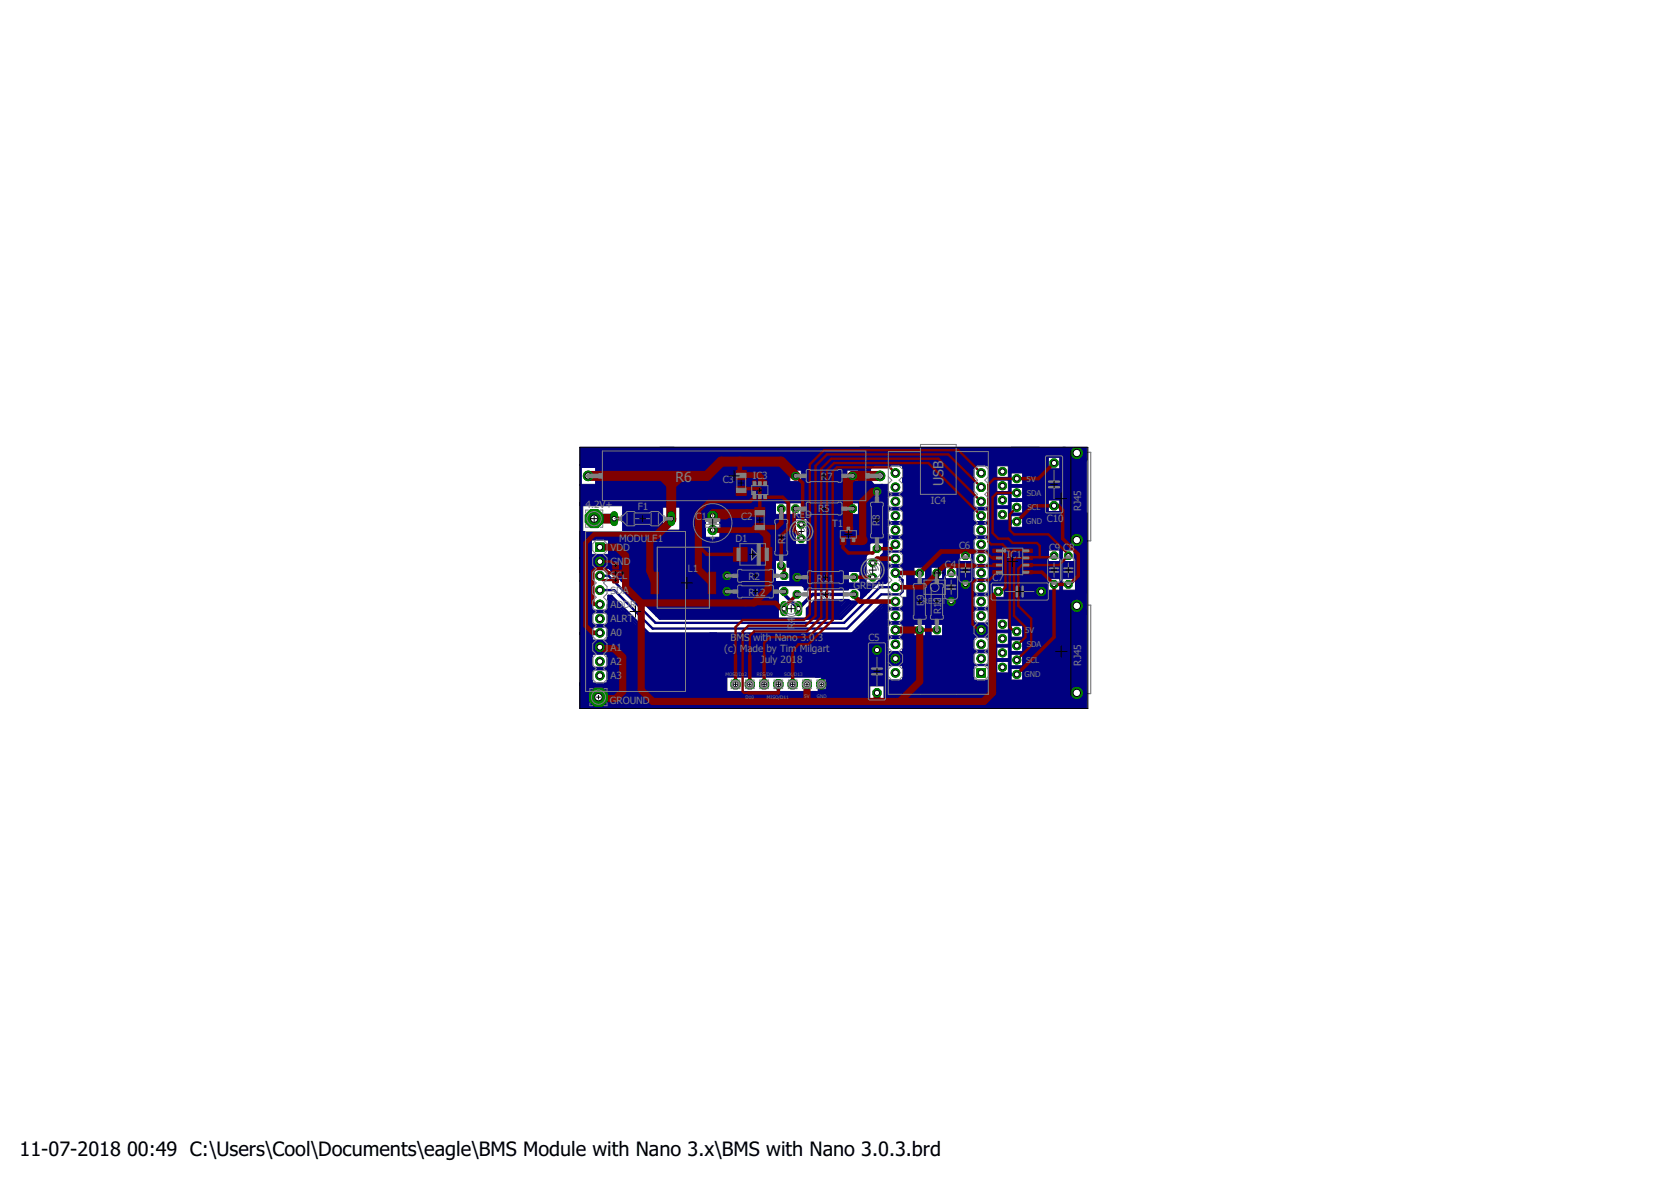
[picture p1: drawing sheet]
<svg xmlns="http://www.w3.org/2000/svg" width="297mm" height="210mm" viewBox="0 0 297 210" stroke-linecap="round" stroke-linejoin="round" font-family="sans-serif">
<defs><g id="words">
<g font-size="3.5">
<text x="3.5" y="205.4">11-07-2018</text>
<text x="22.6" y="205.4">00:49 C:\Users\Cool\Documents\eagle\BMS Module with Nano 3.x\BMS with Nano 3.0.3.brd</text>
</g>
<g font-size="2.5" fill="#808080">
<text x="120.1" y="85.6">R6</text>
<text x="167.7" y="86.3" transform="rotate(-90 167.7 86.3)">USB</text>
</g>
<g font-size="1.8" fill="#808080">
<text x="128.5" y="85.8">C3</text>
<text x="133.8" y="85.2">IC3</text>
<text x="145.9" y="85.3">R</text>
<text x="147" y="85.3">7</text>
<text x="165.5" y="89.6">IC4</text>
<text x="104.1" y="90.3">4.2V+</text>
<text x="113.4" y="90.7">F1</text>
<text x="123.6" y="92.4">C1</text>
<text x="131.8" y="92.4">C2</text>
<text x="141" y="92.1">RE</text>
<text x="143.1" y="92.1">D</text>
<text x="145.4" y="90.9">R5</text>
<text x="147.9" y="93.6">T1</text>
<text x="156.4" y="93.5" transform="rotate(-90 156.4 93.5)">R8</text>
<text x="186.1" y="92.8">C10</text>
<text x="192.2" y="90.9" transform="rotate(-90 192.2 90.9)">RJ45</text>
<text x="108.5" y="97.9">V</text>
<text x="108.5" y="100.4">GND</text>
<text x="109.6" y="97.9">DD</text>
<text x="110.1" y="96.2">MODUL</text>
<text x="115.9" y="96.2">E1</text>
<text x="122.3" y="101.6">L</text>
<text x="123.2" y="101.6">1</text>
<text x="130.7" y="96.4">D1</text>
<text x="139.6" y="96.8" transform="rotate(-90 139.6 96.8)">R1</text>
<text x="167.9" y="100.9">C4</text>
<text x="170.5" y="97.6">C6</text>
<text x="179" y="99.1">I</text>
<text x="179.6" y="99.1">C1</text>
<text x="186.5" y="97.9">C9</text>
<text x="189" y="97.9">C8</text>
<text x="108.5" y="103">SC</text>
<text x="108.5" y="105.5">SDA</text>
<text x="110.6" y="103">L</text>
<text x="133" y="105.9">R12</text>
<text x="133" y="103.1">R2</text>
<text x="145.2" y="103.4">R</text>
<text x="145.7" y="106.4">R3</text>
<text x="146.3" y="103.4">1</text>
<text x="147.3" y="103.4">1</text>
<text x="151.7" y="104.7">GR</text>
<text x="154" y="104.7">EEN</text>
<text x="164.3" y="107.7" transform="rotate(-90 164.3 107.7)">R</text>
<text x="164.3" y="106.6" transform="rotate(-90 164.3 106.6)">9</text>
<text x="176.4" y="103.2">C7</text>
<text x="108.5" y="108">ADDR</text>
<text x="108.5" y="110.6">A</text>
<text x="108.5" y="113.1">A0</text>
<text x="109.6" y="110.6">LR</text>
<text x="111.6" y="110.6">T</text>
<text x="141.3" y="111.8" transform="rotate(-90 141.3 111.8)">R</text>
<text x="141.3" y="110.7" transform="rotate(-90 141.3 110.7)">4</text>
<text x="154.4" y="113.9">C5</text>
<text x="167.3" y="109.2" transform="rotate(-90 167.3 109.2)">R10</text>
<text x="108.5" y="115.7">A1</text>
<text x="108.5" y="118.2">A2</text>
<text x="128.8" y="115.9">(c)</text>
<text x="129.9" y="114">B</text>
<text x="130.9" y="114">M</text>
<text x="131.5" y="115.9">Ma</text>
<text x="132.3" y="114">S</text>
<text x="133.8" y="115.9">de</text>
<text x="133.9" y="114">with Nano 3.0.3</text>
<text x="135.2" y="117.8">J</text>
<text x="135.9" y="117.8">uly 2018</text>
<text x="136.2" y="115.9">by Tim Milgart</text>
<text x="192.2" y="118.3" transform="rotate(-90 192.2 118.3)">RJ45</text>
<text x="108.4" y="125">GROUND</text>
<text x="108.5" y="120.7">A3</text>
</g>
<g font-size="1.4" fill="#808080">
<text x="182.5" y="85.6">5V</text>
<text x="182.5" y="88.1">SDA</text>
<text x="182.4" y="93.2">G</text>
<text x="182.6" y="90.7">SCL</text>
<text x="183.3" y="93.2">ND</text>
<text x="164.1" y="107.4">RE</text>
<text x="165.8" y="107.4">SET</text>
<text x="182.2" y="112.5">5V</text>
<text x="182.4" y="117.8">SCL</text>
<text x="182.5" y="115">SDA</text>
<text x="182.1" y="120.4">GND</text>
</g>
<g font-size=".8" fill="#808080">
<text x="129" y="120.1">MOSI</text>
<text x="131" y="120.1">/D12</text>
<text x="132.5" y="124.2">D10</text>
<text x="134.6" y="120.1">RES</text>
<text x="136" y="120.1">/D9</text>
<text x="136.3" y="124.2">MISO/D11</text>
<text x="139.4" y="120.1">SCK/D13</text>
<text x="142.9" y="124">5V</text>
<text x="145.2" y="124">GND</text>
</g>
</g></defs>
<path d="M176.4 80.4h17.5v15.7h-17.5zM176.4 107.5h17.5v15.8h-17.5z" fill="none" stroke="#808080" stroke-width=".21"/>
<g fill="#000080" stroke="#000080" stroke-width=".18">
<path d="M152.8 79.5h1.8v13.5h-1.8z"/>
<path d="M153.9 86.1h3v3.3h-3z"/>
<path d="M117.3 79.5h35.8v3.8h-35.8z"/>
<path d="M121.1 86.1h23.6v.5h-23.6z"/>
<path d="M139.6 82.8h.5v6.6h-.5z"/>
<path d="M117.3 82.5h22.8v6.9h-22.8z"/>
<path d="M128 92.7h11.1v4.8h-11.1z"/>
<path d="M124.4 92.7h1v4.6h-1z"/>
<path d="M124.7 95.7h4v1.6h-4z"/>
<path d="M124.9 95.5h3.8v.5h-3.8z"/>
<path d="M182.3 80h2v1h-2z"/>
<path d="M153.1 79.5h31.7v.5h-31.7z"/>
<path d="M103.1 79.5h16.7v3.3h-16.7z"/>
<path d="M103.1 82.5h.2v3.9h-.2z"/>
<path d="M103.1 86.1h19.3v3.8h-19.3z"/>
<path d="M105.9 82.5h12.2v4.1h-12.2z"/>
<path d="M137.6 97h2.8v2.3h-2.8z"/>
<path d="M140.1 97.3h1.6v.7h-1.6z"/>
<path d="M142.2 96.8h12.4v1.5h-12.4z"/>
<path d="M140.1 97.8h2.6v.5h-2.6z"/>
<path d="M143.2 97.8h7.6v3.3h-7.6z"/>
<path d="M153.1 98.3h.8v5.8h-.8z"/>
<path d="M149.8 100.8h3.6v.8h-3.6z"/>
<path d="M150.3 103.6h3.1v.5h-3.1z"/>
<path d="M150.6 98h2.8v.8h-2.8z"/>
<path d="M103.1 89.4h.5v9.9h-.5z"/>
<path d="M103.3 94.5h18.6v1.5h-18.6z"/>
<path d="M110.7 88.6h7.1v7.4h-7.1z"/>
<path d="M104.6 113.7h4.1v2.6h-4.1z"/>
<path d="M103.6 95.5h1.5v4.3h-1.5z"/>
<path d="M104.9 98.5h4v2.6h-4z"/>
<path d="M154.1 89.1h2.8v7.1h-2.8z"/>
<path d="M156.6 115.8h5.4v2.5h-5.4z"/>
<path d="M103.1 99h2.3v4.4h-2.3z"/>
<path d="M103.1 103.1h2.3v9.7h-2.3z"/>
<path d="M103.1 112.5h2.3v9.4h-2.3z"/>
<path d="M137.9 99h2.5v.5h-2.5z"/>
<path d="M137.6 103.6h5.8v.3h-5.8z"/>
<path d="M142.2 102.8h1.5v.8h-1.5z"/>
<path d="M143.2 101.1h1.3v1.2h-1.3z"/>
<path d="M140.9 101.6h2.3v2h-2.3z"/>
<path d="M103.3 82.8h2.8v.3h-2.8z"/>
<path d="M120.8 89.6h.5v5.1h-.5z"/>
<path d="M117.5 94.2h4.1v.5h-4.1z"/>
<path d="M117.3 89.6h4v.5h-4z"/>
<path d="M103.1 94.5h2v7.3h-2z"/>
<path d="M103.3 80.5h3.8v2.6h-3.8z"/>
<path d="M175.7 117.3h1.3v6.4h-1.3z"/>
<path d="M137.4 103.4h6v.7h-6z"/>
<path d="M150.1 103.9h3.8v.7h-3.8z"/>
<path d="M153.6 98.5h.3v6.1h-.3z"/>
<path d="M160.4 115.8h12.7v6.6h-12.7z"/>
<path d="M175.7 106.1h1.3v11.5h-1.3z"/>
<path d="M160.4 113h12.7v3h-12.7z"/>
<path d="M172.4 110.7h3.8v2.5h-3.8z"/>
<path d="M175.9 106.2h10.5v3.8h-10.5z"/>
<path d="M164.5 96h1v17.5h-1z"/>
<path d="M160.4 106.2h2.1v7.6h-2.1z"/>
<path d="M162.2 106.2h5.9v4.8h-5.9z"/>
<path d="M161.2 100.1h1.3v3.8h-1.3z"/>
<path d="M160.4 100.1h1.3v1.5h-1.3z"/>
<path d="M179.2 81.8h4.6v2.3h-4.6z"/>
<path d="M181.8 83.5h2v16.3h-2z"/>
<path d="M175.7 94h6.6v9.9h-6.6z"/>
<path d="M175.7 103.1h.5v3.6h-.5z"/>
<path d="M175.7 92.4h4v1.8h-4z"/>
<path d="M175.7 82h1.5v10.9h-1.5z"/>
<path d="M181.8 100.8h2v3.1h-2z"/>
<path d="M185.8 91.9h.8v3.3h-.8z"/>
<path d="M160.4 81.5h12.7v15.3h-12.7z"/>
<path d="M153.1 81.3h8.6v1.5h-8.6z"/>
<path d="M128 88.9h9.9v4h-9.9z"/>
<path d="M137.6 91.4h3.8v2.3h-3.8z"/>
<path d="M137.6 93.2h3.8v4.1h-3.8z"/>
<path d="M140.7 96.8h2.2v.7h-2.2z"/>
<path d="M139.6 86.1h6.1v3.3h-6.1z"/>
<path d="M142.4 88.6h3.3v3.6h-3.3z"/>
<path d="M143.4 91.9h2.3v5.4h-2.3z"/>
<path d="M142.7 82.5h7.9v5.1h-7.9z"/>
<path d="M145.7 85.6h8.4v3.8h-8.4z"/>
<path d="M156.6 86.1h1.3v10.1h-1.3z"/>
<path d="M145.5 88.4h5.1v9.1h-5.1z"/>
<path d="M149.3 91.4h8.6v5.1h-8.6z"/>
<path d="M149 95.7h5.4v1.6h-5.4z"/>
<path d="M150.3 98.5h3.3v2.6h-3.3z"/>
<path d="M139.9 98h3.8v2.8h-3.8z"/>
<path d="M140.4 100.3h.8v3.3h-.8z"/>
<path d="M140.9 100.6h2.5v1.2h-2.5z"/>
<path d="M136.6 97.8h3.8v1.7h-3.8z"/>
<path d="M137.1 99h.8v5.1h-.8z"/>
<path d="M125.2 103.9h13.2v4.5h-13.2z"/>
<path d="M122.9 96h14.7v8.4h-14.7z"/>
<path d="M121.1 88.6h4.3v8.2h-4.3z"/>
<path d="M124.7 88.4h4.5v1.5h-4.5z"/>
<path d="M108.6 95.5h15v4.6h-15z"/>
<path d="M108.2 95.7h1v3.1h-1z"/>
<path d="M142.9 103.6h7.9v1.3h-7.9z"/>
<path d="M142.9 100.3h7.9v4.1h-7.9z"/>
<path d="M152.8 100.8h.6v3.1h-.6z"/>
<path d="M127.2 108.2h11.2v1.8h-11.2z"/>
<path d="M144.7 106.7h4.6v3.3h-4.6z"/>
<path d="M103.1 121.4h22.8v4.5h-22.8z"/>
<path d="M125.2 122.9h19.8v3h-19.8z"/>
<path d="M152.6 113h5.3v3.3h-5.3z"/>
<path d="M157.4 121.6h29.5v4.3h-29.5z"/>
<path d="M186.4 123.1h6.8v2.8h-6.8z"/>
<path d="M181.8 109.2h4.6v13.4h-4.6z"/>
<path d="M176.2 120.9h6.3v1.7h-6.3z"/>
<path d="M176.4 119.6h3.3v2h-3.3z"/>
<path d="M179.2 109.9h3.1v1.3h-3.1z"/>
<path d="M179.2 110.2h.5v9.9h-.5z"/>
<path d="M176.7 109.4h.5v10.7h-.5z"/>
<path d="M177 112h2.5v.5h-2.5z"/>
<path d="M177 114.5h2.5v.5h-2.5z"/>
<path d="M177 117.1h2.5v.5h-2.5z"/>
<path d="M179.5 113.2h2.8v.5h-2.8z"/>
<path d="M179.5 115.8h2.5v.5h-2.5z"/>
<path d="M179.5 118.3h2.8v.5h-2.8z"/>
<path d="M171.9 120.9h4.5v1.2h-4.5z"/>
<path d="M179.2 83.5h.5v9.7h-.5z"/>
<path d="M179.5 86.1h2.5v.5h-2.5z"/>
<path d="M179.5 88.6h2.5v.5h-2.5z"/>
<path d="M179.5 91.2h2.5v.5h-2.5z"/>
<path d="M179.2 93.7h3.1v.5h-3.1z"/>
<path d="M177 82h2.5v.5h-2.5z"/>
<path d="M177 82.3h2.7v.5h-2.7z"/>
<path d="M177 84.8h2.5v.5h-2.5z"/>
<path d="M177 87.4h2.5v.5h-2.5z"/>
<path d="M177 89.9h2.5v.5h-2.5z"/>
<path d="M139.6 85.6h3.8v1.3h-3.8z"/>
<path d="M139.9 83.3h3.3v.3h-3.3z"/>
<path d="M142.4 82.8h.5v3.6h-.5z"/>
<path d="M139.6 82.5h.8v3.6h-.8z"/>
<path d="M150.3 82.8h2.8v.8h-2.8z"/>
<path d="M152.6 82.8h.5v3.1h-.5z"/>
<path d="M139.9 89.1h.5v2.8h-.5z"/>
<path d="M141.2 91.4h1.5v.8h-1.5z"/>
<path d="M124.9 89.4h3.8v3.3h-3.8z"/>
<path d="M152.6 89.1h.5v2.8h-.5z"/>
<path d="M157.6 107.9h3.1v.5h-3.1z"/>
<path d="M157.6 90.1h3.1v.6h-3.1z"/>
<path d="M157.6 92.7h3.1v.5h-3.1z"/>
<path d="M157.6 95.2h3.4v.5h-3.4z"/>
<path d="M157.6 87.6h3.1v.5h-3.1z"/>
<path d="M172.9 90.1h3v.6h-3z"/>
<path d="M172.9 92.7h3v.5h-3z"/>
<path d="M172.9 95.2h3v.5h-3z"/>
<path d="M172.9 97.8h3.3v.5h-3.3z"/>
<path d="M172.9 100.3h3v.5h-3z"/>
<path d="M172.9 102.8h3v.6h-3z"/>
<path d="M172.9 105.4h3v.5h-3z"/>
<path d="M172.9 107.9h3v.5h-3z"/>
<path d="M172.9 115.5h3v.5h-3z"/>
<path d="M172.6 118.1h3.3v.2h-3.3z"/>
<path d="M157.6 113.2h3.4v.3h-3.4z"/>
<path d="M157.6 113h3.1v.5h-3.1z"/>
<path d="M157.6 110.4h3.4v.6h-3.4z"/>
<path d="M172.6 82h3.3v.8h-3.3z"/>
<path d="M183.3 91.7h5.8v4.8h-5.8z"/>
<path d="M153.6 110.7h.8v3h-.8z"/>
<path d="M153.4 111.2h.5v2h-.5z"/>
<path d="M153.9 110.7h4.3v.3h-4.3z"/>
<path d="M156.1 109.4h1.8v1.6h-1.8z"/>
<path d="M156.9 110.4h1v3.1h-1z"/>
<path d="M154.1 110.7h3.1v3h-3.1z"/>
<path d="M153.6 124.2h4.6v1.7h-4.6z"/>
<path d="M157.1 121.1h.8v3.3h-.8z"/>
<path d="M107.9 112.5h19.5v10.6h-19.5z"/>
<path d="M126.2 112.5h27.2v5.8h-27.2z"/>
<path d="M126.2 117.6h19.5v2.8h-19.5z"/>
<path d="M108.4 99.3h10.7v1.8h-10.7z"/>
<path d="M117.5 99.8h6.1v4.6h-6.1z"/>
<path d="M110.4 100.8h8.2v2.6h-8.2z"/>
<path d="M117.5 103.9h10.2v5.8h-10.2z"/>
<path d="M114.5 102.8h3.5v4.6h-3.5z"/>
<path d="M116.5 107.2h2.3v2.3h-2.3z"/>
<path d="M115.3 107.2h1.5v.5h-1.5z"/>
<path d="M116 107.4h.8v1.3h-.8z"/>
<path d="M115.5 107.4h.8v.8h-.8z"/>
<path d="M113.7 102.8h1v3.9h-1z"/>
<path d="M113 103.1h1v2.8h-1z"/>
<path d="M112.2 102.8h1v2.3h-1z"/>
<path d="M111.2 103.1h1.3v.8h-1.3z"/>
<path d="M111.7 103.6h.8v.8h-.8z"/>
<path d="M107.9 107.4h1.8v5.1h-1.8z"/>
<path d="M109.2 108.7h2v4.3h-2z"/>
<path d="M111 109.9h1.5v3.1h-1.5z"/>
<path d="M112.2 111.2h1.3v1.8h-1.3z"/>
<path d="M104.9 108.4h3.3v.5h-3.3z"/>
<path d="M105.1 111h3.1v.5h-3.1z"/>
<path d="M105.1 118.6h3.1v.5h-3.1z"/>
<path d="M157.1 107.1h.8v6.4h-.8z"/>
<path d="M157.6 100.3h3.1v.5h-3.1z"/>
<path d="M126.9 119.6h2.3v3.8h-2.3z"/>
<path d="M145 117.6h11.4v2.8h-11.4z"/>
<path d="M152.8 115.5h4.4v2.6h-4.4z"/>
<path d="M146 119.6h8.6v6.3h-8.6z"/>
<path d="M144.5 122.9h2.5v3h-2.5z"/>
<path d="M179.2 103.4h7.2v3h-7.2z"/>
<path d="M181.8 98h4.6v6.4h-4.6z"/>
<path d="M183.3 95.7h3.1v3.3h-3.1z"/>
<path d="M186.1 104.9h7.1v4.3h-7.1z"/>
<path d="M191.2 95.7h2v9.7h-2z"/>
<path d="M185.6 91.2h7.6v6.6h-7.6z"/>
<path d="M185.8 99.8h6.1v3h-6.1z"/>
<path d="M188.4 97.5h.5v2.6h-.5z"/>
<path d="M188.4 102.6h.5v2.8h-.5z"/>
<path d="M188.9 81h3.8v10.7h-3.8z"/>
<path d="M188.9 79.5h4.3v2.3h-4.3z"/>
<path d="M179.7 79.5h9.7v.5h-9.7z"/>
<path d="M182.3 80h3.5v11.7h-3.5z"/>
<path d="M185.3 83.6h4.4v5h-4.4z"/>
<path d="M185.8 80.8h.3v3h-.3z"/>
<path d="M188.6 80.8h.5v3h-.5z"/>
<path d="M185.6 88.4h.5v3h-.5z"/>
<path d="M170.6 80h12.2v2.3h-12.2z"/>
<path d="M154.1 79.8h17.3v2.2h-17.3z"/>
<path d="M185.8 108.4h7.4v16h-7.4z"/>
<path d="M160.4 95.5h4.9v5.1h-4.9z"/>
<path d="M161.2 101.6h1.3v4.8h-1.3z"/>
<path d="M162.2 103.1h2.8v3.8h-2.8z"/>
<path d="M162.2 102.8h2.3v.6h-2.3z"/>
<path d="M162.2 100.6h2.6v.2h-2.6z"/>
<path d="M165.3 96.5h5v4.3h-5z"/>
<path d="M170.1 96.5h3v1.3h-3z"/>
<path d="M172.9 97.3h.2v8.6h-.2z"/>
<path d="M172.9 105.4h.2v6.1h-.2z"/>
<path d="M167.8 110.7h4.8v2.5h-4.8z"/>
<path d="M165.3 102.8h2.3v3.6h-2.3z"/>
<path d="M167 102.8h6.1v3.4h-6.1z"/>
<path d="M170.3 100.1h2.8v3.3h-2.8z"/>
<path d="M167.8 105.9h5.3v5.1h-5.3z"/>
<path d="M167.6 110.4h.2v2.8h-.2z"/>
<path d="M167.6 100.6h.5v2.5h-.5z"/>
<path d="M170.1 100.6h.5v2.5h-.5z"/>
<path d="M170.3 99.8h2.8v.5h-2.8z"/>
<path d="M172.6 97.5h.3v2.3h-.3z"/>
<path d="M170.1 97.5h.5v2.6h-.5z"/>
<path d="M175.9 103.6h3.1v.5h-3.1z"/>
<path d="M178.5 103.9h.5v2.5h-.5z"/>
<path d="M175.9 103.9h.5v2.5h-.5z"/>
<path d="M190.9 97.5h.5v2.6h-.5z"/>
<path d="M185.8 88.4h.6v3h-.6z"/>
<path d="M186.1 90.9h3v.8h-3z"/>
<path d="M188.4 88.1h1v3.6h-1z"/>
<path d="M186.1 88.4h2.5v.5h-2.5z"/>
<path d="M185.8 81h3.1v.3h-3.1z"/>
<path d="M188.4 81h.5v2.8h-.5z"/>
<path d="M185.8 81h.6v2.8h-.6z"/>
<path d="M186.1 83.3h2.5v.5h-2.5z"/>
</g>
<g fill="none" stroke="#000080" stroke-width=".42">
<path d="M153.9 98.8v6.8M154.4 98l-.8 .8M154.4 97.3v1l-.8 .7M154.6 82.5v3.1l.5 .8-.7-.8M154.6 85.3l.8 1.1M155.1 82.5l-.7 .8M155.1 96l-.7 .8M155.4 82.5l-.8 .8M155.4 80h-.5l-1.5 1.5v9.4l2.5-3.5M157.1 96.2v2.1l-.4 .5v4M157.1 97.8l.3 .2v3.8M157.1 98h3.6"/>
<path d="M157.4 96.2v1.6M157.6 86.4v17l-.2 .2h-1.5M163 80h21.3l.8 .8M106.6 102.3h1.6l8.3 8.4h33.6l6.3-6.3h2.8M108.2 106.4l6.3 6.3h.2M108.2 100.8l5.8 5.9M108.4 106.2l6.6 6.5M108.4 106.9l5.8 5.8M108.4 107.2l5.6 5.5M108.9 100.8l1.3 1.3v-1h-.8M109.4 101.6h.8M109.7 101.3h.5"/>
<path d="M110.4 100.8v2M114 106.4v.3M116.8 113.2h-.8l-7.3-7.3h-.5v7.6M137.6 103.9h5.8M138.4 103.9l-.5 .5M138.6 103.9l-.7 .7M142.4 103.9l1 .7M142.7 103.9l.7 .5M144.5 107.7v.2h-.5l.7-.7v1h-1v.2h1v.3h-1v.2h1v.3h-1v.3h1.3l-.3 .2h-1M149.5 106.7l-.2 .2M149.8 106.7l-.5 .5M150.1 106.7l-.8 .7"/>
<path d="M150.3 106.7l-1 1v.2M150.8 106.9l-1.5 1.5M151.1 107.2l-1.8 1.7M151.1 106.9l-1.8 1.8M151.6 107.2l-2.6 2.5M152.1 107.2h-.8l-.5-.5h-5.8l-1.6 1.5v1.8M152.3 104.4l.8 .7h.3M152.3 106.9h-1.7l-1.3 1.3M152.6 112v.7M152.8 111.7v1M152.8 104.4l.3 .2v1.6M153.1 111.5v1.7"/>
<path d="M153.4 105.9v-1.3l.2-.2v1.5M153.4 111.2v2M153.6 103.9h2M153.6 105.6l-4.3 4.4M153.9 110.7l-2.1 2M154.4 110.4h1.7M154.6 104.4h-.2v.5l.7-.8h-1v1h.3M154.6 110.2h1.5M154.9 109.7h1.2M154.9 109.7l-1 1M154.9 110h1.2M155.1 109.5h.8"/>
<path d="M155.4 109.2h.7M155.6 108.9h.5M155.6 108.9l-.7 .8M156.1 108.9v1.8h-2.2M156.4 108.7v.8M156.7 108.4l-.6 .5M156.7 108.4v1.1M156.7 102.8l-7.2 7.2h-32.2l-3.3-3.3M156.9 108.4v1.1M156.9 102.6l-.2 .2M157.1 107.9l-.4 .5M157.1 101.8v-3.3l-.2 .3v3.8"/>
<path d="M157.1 102.8v.3h-.4l.7-.8v1.1h-1M157.1 107.9v1.6M157.4 116.3l-.1 .1v.5M157.4 107.9v1.6M157.6 107.4v2.8l-.2 .2M157.6 107.4l-.5 .5M157.6 107.4h-.5l-1.5 1.5M157.6 107.2h-.7l-5.6 5.5M157.6 101.8l-.7 .8M159.2 101.8l1.2 1.3v2l-.5 .5h-3.2l-6.1 6.1h-34.6l-6.8-6.8h-2.6M169.1 106.9l1 4.3 .8 .8h3.5l-7.6 7.6v1.8M146 121.6h6.1"/>
</g>
<path d="M108.4 100.1v.7l8.9 8.9h14M139.4 105.1v.5l2.5 2.6 2.6-2.6h7.3M141.7 102.6v.2l-.8 .8h-10.2l-1.5 1.5M155.9 115.5l-1.8 4.1-1.8 1.8M159.2 117.1l.2 .2M171.6 103.9l-2.5 2.5v.5M185.3 104.6v.3l-.2 .2" fill="none" stroke="#000080" stroke-width=".61"/>
<path d="M126.7 91.7h-2l-.6 .5v9.6l.8 .8h1.5M166.8 80.8l-.8-.8h-18l-2.3 2.3v20.3h-4M126.4 102.6v.5M129.2 102.3l-2.8 .3M143.4 102.6v1.8M144.2 103.1h.8M146 100.8h.5M161.7 116.5h-4.1l-.5 .6 .3 .2h2M106.4 123.9h35.3l.5 .5" fill="none" stroke="#000080" stroke-width=".83"/>
<path d="M191.4 81h.5l.8 .8v22.8l-1.3 1.3h-4.8l-1.3-1.3M126.4 103.1v5.1M155.6 119.1l-2 2M155.9 119.6l-.8 .8v.5M157.4 116.3l-5.1 5.1M157.6 117.6l-.2 .2v3.3h-1.5v-2.5l.2-.3h.6v2.6M177.6 102.1h3.9M185.1 105.1l-3.4-3.4h-4.5l.9 .9h.9l.2 .2v4.1l-1.2 1.3v.2l-.5 .5h-1.1v3.1h-2" fill="none" stroke="#000080" stroke-width="1"/>
<path d="M106.6 99.8h-1.7l-.8 .8v13.7l.5 .5h1.8l.2 .2h-1.5l-.7 .8v6.1l2 2M184.8 80.5h6.1l.5 .5M129.2 102.3l4.8-4.8h10l1 1v4.6M143.4 102.6h1.6M146 100.8l-.5 .5v1.3M146 121.6v2.8h-3.8M152.1 121.6l.2-.2h14.5v1.2h19.3" fill="none" stroke="#000080" stroke-width="1.3"/>
<path d="M138.9 103.9l-1 1" fill="none" stroke="#000080" stroke-width=".32"/>
<circle cx="105.6" cy="92.2" r="1.72" fill="#008000" stroke="#008000" stroke-width=".18"/>
<circle cx="105.6" cy="92.2" r=".66" fill="#fff" stroke="#000" stroke-width=".18"/>
<circle cx="143.4" cy="121.6" r=".87" fill="#008000" stroke="#008000" stroke-width=".18"/>
<circle cx="143.4" cy="121.6" r=".47" fill="#fff" stroke="#000" stroke-width=".18"/>
<circle cx="126.7" cy="91.7" r=".87" fill="#008000" stroke="#008000" stroke-width=".18"/>
<circle cx="126.7" cy="91.7" r=".4" fill="#fff" stroke="#000" stroke-width=".18"/>
<circle cx="126.7" cy="94.2" r=".8" fill="#008000" stroke="#008000" stroke-width=".18"/>
<circle cx="126.7" cy="94.2" r=".4" fill="#fff" stroke="#000" stroke-width=".18"/>
<circle cx="178.2" cy="83.8" r=".72" fill="#008000" stroke="#008000" stroke-width=".18"/>
<circle cx="178.2" cy="83.8" r=".44" fill="#fff" stroke="#000" stroke-width=".18"/>
<circle cx="180.7" cy="85.1" r=".72" fill="#008000" stroke="#008000" stroke-width=".18"/>
<circle cx="180.7" cy="85.1" r=".44" fill="#fff" stroke="#000" stroke-width=".18"/>
<circle cx="178.2" cy="86.3" r=".72" fill="#008000" stroke="#008000" stroke-width=".18"/>
<circle cx="178.2" cy="86.3" r=".44" fill="#fff" stroke="#000" stroke-width=".18"/>
<circle cx="180.7" cy="87.6" r=".72" fill="#008000" stroke="#008000" stroke-width=".18"/>
<circle cx="180.7" cy="87.6" r=".44" fill="#fff" stroke="#000" stroke-width=".18"/>
<circle cx="178.2" cy="88.9" r=".72" fill="#008000" stroke="#008000" stroke-width=".18"/>
<circle cx="178.2" cy="88.9" r=".44" fill="#fff" stroke="#000" stroke-width=".18"/>
<circle cx="180.7" cy="90.2" r=".72" fill="#008000" stroke="#008000" stroke-width=".18"/>
<circle cx="180.7" cy="90.2" r=".44" fill="#fff" stroke="#000" stroke-width=".18"/>
<circle cx="178.2" cy="91.4" r=".72" fill="#008000" stroke="#008000" stroke-width=".18"/>
<circle cx="178.2" cy="91.4" r=".44" fill="#fff" stroke="#000" stroke-width=".18"/>
<circle cx="180.7" cy="92.7" r=".72" fill="#008000" stroke="#008000" stroke-width=".18"/>
<circle cx="180.7" cy="92.7" r=".44" fill="#fff" stroke="#000" stroke-width=".18"/>
<circle cx="191.4" cy="80.5" r=".97" fill="#008000" stroke="#008000" stroke-width=".18"/>
<circle cx="191.4" cy="80.5" r=".66" fill="#fff" stroke="#000" stroke-width=".18"/>
<circle cx="191.4" cy="96" r=".97" fill="#008000" stroke="#008000" stroke-width=".18"/>
<circle cx="191.4" cy="96" r=".66" fill="#fff" stroke="#000" stroke-width=".18"/>
<circle cx="178.2" cy="111" r=".72" fill="#008000" stroke="#008000" stroke-width=".18"/>
<circle cx="178.2" cy="111" r=".44" fill="#fff" stroke="#000" stroke-width=".18"/>
<circle cx="180.7" cy="112.2" r=".72" fill="#008000" stroke="#008000" stroke-width=".18"/>
<circle cx="180.7" cy="112.2" r=".44" fill="#fff" stroke="#000" stroke-width=".18"/>
<circle cx="178.2" cy="113.5" r=".72" fill="#008000" stroke="#008000" stroke-width=".18"/>
<circle cx="178.2" cy="113.5" r=".44" fill="#fff" stroke="#000" stroke-width=".18"/>
<circle cx="180.7" cy="114.8" r=".72" fill="#008000" stroke="#008000" stroke-width=".18"/>
<circle cx="180.7" cy="114.8" r=".44" fill="#fff" stroke="#000" stroke-width=".18"/>
<circle cx="178.2" cy="116" r=".72" fill="#008000" stroke="#008000" stroke-width=".18"/>
<circle cx="178.2" cy="116" r=".44" fill="#fff" stroke="#000" stroke-width=".18"/>
<circle cx="180.7" cy="117.3" r=".72" fill="#008000" stroke="#008000" stroke-width=".18"/>
<circle cx="180.7" cy="117.3" r=".44" fill="#fff" stroke="#000" stroke-width=".18"/>
<circle cx="178.2" cy="118.6" r=".72" fill="#008000" stroke="#008000" stroke-width=".18"/>
<circle cx="178.2" cy="118.6" r=".44" fill="#fff" stroke="#000" stroke-width=".18"/>
<circle cx="180.7" cy="119.9" r=".72" fill="#008000" stroke="#008000" stroke-width=".18"/>
<circle cx="180.7" cy="119.9" r=".44" fill="#fff" stroke="#000" stroke-width=".18"/>
<circle cx="191.4" cy="107.7" r=".97" fill="#008000" stroke="#008000" stroke-width=".18"/>
<circle cx="191.4" cy="107.7" r=".66" fill="#fff" stroke="#000" stroke-width=".18"/>
<circle cx="191.4" cy="123.1" r=".97" fill="#008000" stroke="#008000" stroke-width=".18"/>
<circle cx="191.4" cy="123.1" r=".66" fill="#fff" stroke="#000" stroke-width=".18"/>
<path d="M119.3 91.5v1.3" fill="none" stroke="#008000" stroke-width="1.3"/>
<circle cx="119.3" cy="92.2" r=".4" fill="#fff" stroke="#000" stroke-width=".18"/>
<path d="M109.2 91.5v1.3" fill="none" stroke="#008000" stroke-width="1.3"/>
<circle cx="109.2" cy="92.2" r=".4" fill="#fff" stroke="#000" stroke-width=".18"/>
<circle cx="146" cy="121.6" r=".87" fill="#008000" stroke="#008000" stroke-width=".18"/>
<circle cx="146" cy="121.6" r=".47" fill="#fff" stroke="#000" stroke-width=".18"/>
<circle cx="106.4" cy="123.9" r="1.72" fill="#008000" stroke="#008000" stroke-width=".18"/>
<circle cx="106.4" cy="123.9" r=".66" fill="#fff" stroke="#000" stroke-width=".18"/>
<circle cx="142.4" cy="93.2" r=".71" fill="#008000" stroke="#008000" stroke-width=".18"/>
<circle cx="142.4" cy="93.2" r=".4" fill="#fff" stroke="#000" stroke-width=".18"/>
<circle cx="142.4" cy="95.7" r=".71" fill="#008000" stroke="#008000" stroke-width=".18"/>
<circle cx="142.4" cy="95.7" r=".4" fill="#fff" stroke="#000" stroke-width=".18"/>
<circle cx="155.1" cy="100.1" r=".71" fill="#008000" stroke="#008000" stroke-width=".18"/>
<circle cx="155.1" cy="100.1" r=".4" fill="#fff" stroke="#000" stroke-width=".18"/>
<circle cx="155.1" cy="102.6" r=".71" fill="#008000" stroke="#008000" stroke-width=".18"/>
<circle cx="155.1" cy="102.6" r=".4" fill="#fff" stroke="#000" stroke-width=".18"/>
<circle cx="163.5" cy="101.8" r=".71" fill="#008000" stroke="#008000" stroke-width=".18"/>
<circle cx="163.5" cy="101.8" r=".4" fill="#fff" stroke="#000" stroke-width=".18"/>
<circle cx="163.5" cy="112" r=".71" fill="#008000" stroke="#008000" stroke-width=".18"/>
<circle cx="163.5" cy="112" r=".4" fill="#fff" stroke="#000" stroke-width=".18"/>
<circle cx="151.6" cy="84.6" r=".71" fill="#008000" stroke="#008000" stroke-width=".18"/>
<circle cx="151.6" cy="84.6" r=".4" fill="#fff" stroke="#000" stroke-width=".18"/>
<circle cx="141.4" cy="84.6" r=".71" fill="#008000" stroke="#008000" stroke-width=".18"/>
<circle cx="141.4" cy="84.6" r=".4" fill="#fff" stroke="#000" stroke-width=".18"/>
<circle cx="141.7" cy="102.6" r=".71" fill="#008000" stroke="#008000" stroke-width=".18"/>
<circle cx="141.7" cy="102.6" r=".4" fill="#fff" stroke="#000" stroke-width=".18"/>
<circle cx="151.8" cy="102.6" r=".71" fill="#008000" stroke="#008000" stroke-width=".18"/>
<circle cx="151.8" cy="102.6" r=".4" fill="#fff" stroke="#000" stroke-width=".18"/>
<path d="M141.9 107.5v1.3" fill="none" stroke="#008000" stroke-width="1.3"/>
<circle cx="141.9" cy="108.2" r=".4" fill="#fff" stroke="#000" stroke-width=".18"/>
<path d="M139.4 107.5v1.3" fill="none" stroke="#008000" stroke-width="1.3"/>
<circle cx="139.4" cy="108.2" r=".4" fill="#fff" stroke="#000" stroke-width=".18"/>
<circle cx="156.4" cy="84.6" r=".85" fill="#008000" stroke="#008000" stroke-width=".18"/>
<circle cx="156.4" cy="84.6" r=".55" fill="#fff" stroke="#000" stroke-width=".18"/>
<circle cx="104.5" cy="84.6" r=".85" fill="#008000" stroke="#008000" stroke-width=".18"/>
<circle cx="104.5" cy="84.6" r=".55" fill="#fff" stroke="#000" stroke-width=".18"/>
<circle cx="151.8" cy="105.6" r=".71" fill="#008000" stroke="#008000" stroke-width=".18"/>
<circle cx="151.8" cy="105.6" r=".4" fill="#fff" stroke="#000" stroke-width=".18"/>
<circle cx="141.7" cy="105.6" r=".71" fill="#008000" stroke="#008000" stroke-width=".18"/>
<circle cx="141.7" cy="105.6" r=".4" fill="#fff" stroke="#000" stroke-width=".18"/>
<circle cx="129.2" cy="105.1" r=".71" fill="#008000" stroke="#008000" stroke-width=".18"/>
<circle cx="129.2" cy="105.1" r=".4" fill="#fff" stroke="#000" stroke-width=".18"/>
<circle cx="139.4" cy="105.1" r=".71" fill="#008000" stroke="#008000" stroke-width=".18"/>
<circle cx="139.4" cy="105.1" r=".4" fill="#fff" stroke="#000" stroke-width=".18"/>
<circle cx="166.5" cy="101.8" r=".71" fill="#008000" stroke="#008000" stroke-width=".18"/>
<circle cx="166.5" cy="101.8" r=".4" fill="#fff" stroke="#000" stroke-width=".18"/>
<circle cx="166.5" cy="112" r=".71" fill="#008000" stroke="#008000" stroke-width=".18"/>
<circle cx="166.5" cy="112" r=".4" fill="#fff" stroke="#000" stroke-width=".18"/>
<circle cx="155.9" cy="87.4" r=".71" fill="#008000" stroke="#008000" stroke-width=".18"/>
<circle cx="155.9" cy="87.4" r=".4" fill="#fff" stroke="#000" stroke-width=".18"/>
<circle cx="155.9" cy="97.5" r=".71" fill="#008000" stroke="#008000" stroke-width=".18"/>
<circle cx="155.9" cy="97.5" r=".4" fill="#fff" stroke="#000" stroke-width=".18"/>
<circle cx="129.2" cy="102.3" r=".71" fill="#008000" stroke="#008000" stroke-width=".18"/>
<circle cx="129.2" cy="102.3" r=".4" fill="#fff" stroke="#000" stroke-width=".18"/>
<circle cx="139.4" cy="102.3" r=".71" fill="#008000" stroke="#008000" stroke-width=".18"/>
<circle cx="139.4" cy="102.3" r=".4" fill="#fff" stroke="#000" stroke-width=".18"/>
<circle cx="138.9" cy="100.6" r=".71" fill="#008000" stroke="#008000" stroke-width=".18"/>
<circle cx="138.9" cy="100.6" r=".4" fill="#fff" stroke="#000" stroke-width=".18"/>
<circle cx="138.9" cy="90.4" r=".71" fill="#008000" stroke="#008000" stroke-width=".18"/>
<circle cx="138.9" cy="90.4" r=".4" fill="#fff" stroke="#000" stroke-width=".18"/>
<path d="M105.9 96.5h1.5v1.5h-1.5z" fill="#008000" stroke="#008000" stroke-width=".18"/>
<circle cx="106.6" cy="97.3" r=".51" fill="#fff" stroke="#000" stroke-width=".18"/>
<circle cx="106.6" cy="99.8" r=".76" fill="#008000" stroke="#008000" stroke-width=".18"/>
<circle cx="106.6" cy="99.8" r=".51" fill="#fff" stroke="#000" stroke-width=".18"/>
<circle cx="106.6" cy="102.3" r=".76" fill="#008000" stroke="#008000" stroke-width=".18"/>
<circle cx="106.6" cy="102.3" r=".51" fill="#fff" stroke="#000" stroke-width=".18"/>
<circle cx="106.6" cy="104.9" r=".76" fill="#008000" stroke="#008000" stroke-width=".18"/>
<circle cx="106.6" cy="104.9" r=".51" fill="#fff" stroke="#000" stroke-width=".18"/>
<circle cx="106.6" cy="107.4" r=".76" fill="#008000" stroke="#008000" stroke-width=".18"/>
<circle cx="106.6" cy="107.4" r=".51" fill="#fff" stroke="#000" stroke-width=".18"/>
<circle cx="106.6" cy="110" r=".76" fill="#008000" stroke="#008000" stroke-width=".18"/>
<circle cx="106.6" cy="110" r=".51" fill="#fff" stroke="#000" stroke-width=".18"/>
<circle cx="106.6" cy="112.5" r=".76" fill="#008000" stroke="#008000" stroke-width=".18"/>
<circle cx="106.6" cy="112.5" r=".51" fill="#fff" stroke="#000" stroke-width=".18"/>
<circle cx="106.6" cy="115" r=".76" fill="#008000" stroke="#008000" stroke-width=".18"/>
<circle cx="106.6" cy="115" r=".51" fill="#fff" stroke="#000" stroke-width=".18"/>
<circle cx="106.6" cy="117.6" r=".76" fill="#008000" stroke="#008000" stroke-width=".18"/>
<circle cx="106.6" cy="117.6" r=".51" fill="#fff" stroke="#000" stroke-width=".18"/>
<circle cx="106.6" cy="120.1" r=".76" fill="#008000" stroke="#008000" stroke-width=".18"/>
<circle cx="106.6" cy="120.1" r=".51" fill="#fff" stroke="#000" stroke-width=".18"/>
<circle cx="155.9" cy="123.1" r=".78" fill="#008000" stroke="#008000" stroke-width=".18"/>
<circle cx="155.9" cy="123.1" r=".47" fill="#fff" stroke="#000" stroke-width=".18"/>
<circle cx="155.9" cy="115.5" r=".78" fill="#008000" stroke="#008000" stroke-width=".18"/>
<circle cx="155.9" cy="115.5" r=".47" fill="#fff" stroke="#000" stroke-width=".18"/>
<circle cx="151.6" cy="90.4" r=".71" fill="#008000" stroke="#008000" stroke-width=".18"/>
<circle cx="151.6" cy="90.4" r=".4" fill="#fff" stroke="#000" stroke-width=".18"/>
<circle cx="141.4" cy="90.4" r=".71" fill="#008000" stroke="#008000" stroke-width=".18"/>
<circle cx="141.4" cy="90.4" r=".4" fill="#fff" stroke="#000" stroke-width=".18"/>
<path d="M173.7 118.8h1.5v1.6h-1.5z" fill="#008000" stroke="#008000" stroke-width=".18"/>
<circle cx="174.4" cy="119.6" r=".51" fill="#fff" stroke="#000" stroke-width=".18"/>
<circle cx="174.4" cy="117.1" r=".76" fill="#008000" stroke="#008000" stroke-width=".18"/>
<circle cx="174.4" cy="117.1" r=".51" fill="#fff" stroke="#000" stroke-width=".18"/>
<circle cx="174.4" cy="114.5" r=".76" fill="#008000" stroke="#008000" stroke-width=".18"/>
<circle cx="174.4" cy="114.5" r=".51" fill="#fff" stroke="#000" stroke-width=".18"/>
<circle cx="174.4" cy="112" r=".76" fill="#008000" stroke="#008000" stroke-width=".18"/>
<circle cx="174.4" cy="112" r=".51" fill="#fff" stroke="#000" stroke-width=".18"/>
<circle cx="174.4" cy="109.5" r=".76" fill="#008000" stroke="#008000" stroke-width=".18"/>
<circle cx="174.4" cy="109.5" r=".51" fill="#fff" stroke="#000" stroke-width=".18"/>
<circle cx="174.4" cy="106.9" r=".76" fill="#008000" stroke="#008000" stroke-width=".18"/>
<circle cx="174.4" cy="106.9" r=".51" fill="#fff" stroke="#000" stroke-width=".18"/>
<circle cx="174.4" cy="104.4" r=".76" fill="#008000" stroke="#008000" stroke-width=".18"/>
<circle cx="174.4" cy="104.4" r=".51" fill="#fff" stroke="#000" stroke-width=".18"/>
<circle cx="174.4" cy="101.8" r=".76" fill="#008000" stroke="#008000" stroke-width=".18"/>
<circle cx="174.4" cy="101.8" r=".51" fill="#fff" stroke="#000" stroke-width=".18"/>
<circle cx="174.4" cy="99.3" r=".76" fill="#008000" stroke="#008000" stroke-width=".18"/>
<circle cx="174.4" cy="99.3" r=".51" fill="#fff" stroke="#000" stroke-width=".18"/>
<circle cx="174.4" cy="96.8" r=".76" fill="#008000" stroke="#008000" stroke-width=".18"/>
<circle cx="174.4" cy="96.8" r=".51" fill="#fff" stroke="#000" stroke-width=".18"/>
<circle cx="174.4" cy="94.2" r=".76" fill="#008000" stroke="#008000" stroke-width=".18"/>
<circle cx="174.4" cy="94.2" r=".51" fill="#fff" stroke="#000" stroke-width=".18"/>
<circle cx="174.4" cy="91.7" r=".76" fill="#008000" stroke="#008000" stroke-width=".18"/>
<circle cx="174.4" cy="91.7" r=".51" fill="#fff" stroke="#000" stroke-width=".18"/>
<circle cx="159.2" cy="119.6" r=".76" fill="#008000" stroke="#008000" stroke-width=".18"/>
<circle cx="159.2" cy="119.6" r=".51" fill="#fff" stroke="#000" stroke-width=".18"/>
<circle cx="159.2" cy="117.1" r=".76" fill="#008000" stroke="#008000" stroke-width=".18"/>
<circle cx="159.2" cy="117.1" r=".51" fill="#fff" stroke="#000" stroke-width=".18"/>
<circle cx="159.2" cy="114.5" r=".76" fill="#008000" stroke="#008000" stroke-width=".18"/>
<circle cx="159.2" cy="114.5" r=".51" fill="#fff" stroke="#000" stroke-width=".18"/>
<circle cx="159.2" cy="112" r=".76" fill="#008000" stroke="#008000" stroke-width=".18"/>
<circle cx="159.2" cy="112" r=".51" fill="#fff" stroke="#000" stroke-width=".18"/>
<circle cx="159.2" cy="109.5" r=".76" fill="#008000" stroke="#008000" stroke-width=".18"/>
<circle cx="159.2" cy="109.5" r=".51" fill="#fff" stroke="#000" stroke-width=".18"/>
<circle cx="159.2" cy="106.9" r=".76" fill="#008000" stroke="#008000" stroke-width=".18"/>
<circle cx="159.2" cy="106.9" r=".51" fill="#fff" stroke="#000" stroke-width=".18"/>
<circle cx="159.2" cy="101.8" r=".76" fill="#008000" stroke="#008000" stroke-width=".18"/>
<circle cx="159.2" cy="101.8" r=".51" fill="#fff" stroke="#000" stroke-width=".18"/>
<circle cx="159.2" cy="99.3" r=".76" fill="#008000" stroke="#008000" stroke-width=".18"/>
<circle cx="159.2" cy="99.3" r=".51" fill="#fff" stroke="#000" stroke-width=".18"/>
<circle cx="159.2" cy="94.2" r=".76" fill="#008000" stroke="#008000" stroke-width=".18"/>
<circle cx="159.2" cy="94.2" r=".51" fill="#fff" stroke="#000" stroke-width=".18"/>
<circle cx="159.2" cy="91.7" r=".76" fill="#008000" stroke="#008000" stroke-width=".18"/>
<circle cx="159.2" cy="91.7" r=".51" fill="#fff" stroke="#000" stroke-width=".18"/>
<circle cx="159.2" cy="96.8" r=".76" fill="#008000" stroke="#008000" stroke-width=".18"/>
<circle cx="159.2" cy="96.8" r=".51" fill="#fff" stroke="#000" stroke-width=".18"/>
<circle cx="159.2" cy="104.4" r=".76" fill="#008000" stroke="#008000" stroke-width=".18"/>
<circle cx="159.2" cy="104.4" r=".51" fill="#fff" stroke="#000" stroke-width=".18"/>
<circle cx="174.4" cy="89.1" r=".76" fill="#008000" stroke="#008000" stroke-width=".18"/>
<circle cx="174.4" cy="89.1" r=".51" fill="#fff" stroke="#000" stroke-width=".18"/>
<circle cx="174.4" cy="86.6" r=".76" fill="#008000" stroke="#008000" stroke-width=".18"/>
<circle cx="174.4" cy="86.6" r=".51" fill="#fff" stroke="#000" stroke-width=".18"/>
<circle cx="174.4" cy="84.1" r=".76" fill="#008000" stroke="#008000" stroke-width=".18"/>
<circle cx="174.4" cy="84.1" r=".51" fill="#fff" stroke="#000" stroke-width=".18"/>
<circle cx="159.2" cy="89.1" r=".76" fill="#008000" stroke="#008000" stroke-width=".18"/>
<circle cx="159.2" cy="89.1" r=".51" fill="#fff" stroke="#000" stroke-width=".18"/>
<circle cx="159.2" cy="86.6" r=".76" fill="#008000" stroke="#008000" stroke-width=".18"/>
<circle cx="159.2" cy="86.6" r=".51" fill="#fff" stroke="#000" stroke-width=".18"/>
<circle cx="159.2" cy="84.1" r=".76" fill="#008000" stroke="#008000" stroke-width=".18"/>
<circle cx="159.2" cy="84.1" r=".51" fill="#fff" stroke="#000" stroke-width=".18"/>
<circle cx="130.7" cy="121.6" r=".87" fill="#008000" stroke="#008000" stroke-width=".18"/>
<circle cx="130.7" cy="121.6" r=".47" fill="#fff" stroke="#000" stroke-width=".18"/>
<circle cx="140.9" cy="121.6" r=".87" fill="#008000" stroke="#008000" stroke-width=".18"/>
<circle cx="140.9" cy="121.6" r=".47" fill="#fff" stroke="#000" stroke-width=".18"/>
<circle cx="138.4" cy="121.6" r=".87" fill="#008000" stroke="#008000" stroke-width=".18"/>
<circle cx="138.4" cy="121.6" r=".47" fill="#fff" stroke="#000" stroke-width=".18"/>
<circle cx="135.8" cy="121.6" r=".87" fill="#008000" stroke="#008000" stroke-width=".18"/>
<circle cx="135.8" cy="121.6" r=".47" fill="#fff" stroke="#000" stroke-width=".18"/>
<circle cx="133.3" cy="121.6" r=".87" fill="#008000" stroke="#008000" stroke-width=".18"/>
<circle cx="133.3" cy="121.6" r=".47" fill="#fff" stroke="#000" stroke-width=".18"/>
<circle cx="189.9" cy="98.8" r=".71" fill="#008000" stroke="#008000" stroke-width=".18"/>
<circle cx="189.9" cy="98.8" r=".4" fill="#fff" stroke="#000" stroke-width=".18"/>
<circle cx="189.9" cy="103.9" r=".71" fill="#008000" stroke="#008000" stroke-width=".18"/>
<circle cx="189.9" cy="103.9" r=".4" fill="#fff" stroke="#000" stroke-width=".18"/>
<circle cx="171.6" cy="98.8" r=".71" fill="#008000" stroke="#008000" stroke-width=".18"/>
<circle cx="171.6" cy="98.8" r=".4" fill="#fff" stroke="#000" stroke-width=".18"/>
<circle cx="171.6" cy="103.9" r=".71" fill="#008000" stroke="#008000" stroke-width=".18"/>
<circle cx="171.6" cy="103.9" r=".4" fill="#fff" stroke="#000" stroke-width=".18"/>
<circle cx="169.1" cy="101.8" r=".71" fill="#008000" stroke="#008000" stroke-width=".18"/>
<circle cx="169.1" cy="101.8" r=".4" fill="#fff" stroke="#000" stroke-width=".18"/>
<circle cx="169.1" cy="106.9" r=".71" fill="#008000" stroke="#008000" stroke-width=".18"/>
<circle cx="169.1" cy="106.9" r=".4" fill="#fff" stroke="#000" stroke-width=".18"/>
<circle cx="177.5" cy="105.1" r=".78" fill="#008000" stroke="#008000" stroke-width=".18"/>
<circle cx="177.5" cy="105.1" r=".47" fill="#fff" stroke="#000" stroke-width=".18"/>
<circle cx="185.1" cy="105.1" r=".78" fill="#008000" stroke="#008000" stroke-width=".18"/>
<circle cx="185.1" cy="105.1" r=".47" fill="#fff" stroke="#000" stroke-width=".18"/>
<circle cx="187.4" cy="98.8" r=".71" fill="#008000" stroke="#008000" stroke-width=".18"/>
<circle cx="187.4" cy="98.8" r=".4" fill="#fff" stroke="#000" stroke-width=".18"/>
<circle cx="187.4" cy="103.9" r=".71" fill="#008000" stroke="#008000" stroke-width=".18"/>
<circle cx="187.4" cy="103.9" r=".4" fill="#fff" stroke="#000" stroke-width=".18"/>
<circle cx="187.4" cy="82.3" r=".78" fill="#008000" stroke="#008000" stroke-width=".18"/>
<circle cx="187.4" cy="82.3" r=".47" fill="#fff" stroke="#000" stroke-width=".18"/>
<circle cx="187.4" cy="89.9" r=".78" fill="#008000" stroke="#008000" stroke-width=".18"/>
<circle cx="187.4" cy="89.9" r=".47" fill="#fff" stroke="#000" stroke-width=".18"/>
<g fill="#800000" stroke="#800000" stroke-width=".18">
<path d="M150.3 93.2h1v1.4h-1z"/>
<path d="M151.2 95.4h1.1v1.4h-1.1z"/>
<path d="M149.4 95.4h1v1.4h-1z"/>
<path d="M134.2 93h1.8v1.6h-1.8z"/>
<path d="M134.2 90.2h1.8v1.6h-1.8z"/>
<path d="M130.9 83.6h1.8v1.6h-1.8z"/>
<path d="M130.9 86.4h1.8v1.7h-1.8z"/>
<path d="M115.7 101.7h1.4v3.8h-1.4z"/>
<path d="M125.9 101.7h1.3v3.8h-1.3z"/>
<path d="M134.8 97.3h2.4v2.4h-2.4z"/>
<path d="M130.4 97.3h2.4v2.4h-2.4z"/>
<path d="M133.8 87.9h.6v.9h-.6z"/>
<path d="M134.8 87.9h.6v.9h-.6z"/>
<path d="M135.7 87.9h.6v.9h-.6z"/>
<path d="M135.7 85.4h.6v.9h-.6z"/>
<path d="M134.8 85.4h.6v.9h-.6z"/>
<path d="M133.8 85.4h.6v.9h-.6z"/>
<path d="M108.9 101.3h1v1h-1z"/>
<path d="M110.2 101.3h1v1h-1z"/>
<path d="M108.9 100.1h1v1h-1z"/>
<path d="M176.5 97.6h1.5v.6h-1.5z"/>
<path d="M176.5 98.9h1.5v.6h-1.5z"/>
<path d="M176.5 100.1h1.5v.6h-1.5z"/>
<path d="M176.5 101.4h1.5v.6h-1.5z"/>
<path d="M182 101.4h1.5v.6h-1.5z"/>
<path d="M182 100.1h1.5v.6h-1.5z"/>
<path d="M182 98.9h1.5v.6h-1.5z"/>
<path d="M182 97.6h1.5v.6h-1.5z"/>
<path d="M108.9 102.6h1v1h-1z"/>
</g>
<g fill="none" stroke="#800000" stroke-width=".61">
<path d="M131.8 87.2h-.3v-.4h3.6v4.2M134.1 88.3l-.8 .8h-7.4l-1.8 1.8v6.1l1.6 1.5h5.9M135.6 85.6l.4 .3h-.9M136 88.3l3.1 .1 1 1v4.6l-1.2 1.2v5.4l.5 .5v1.2M141.4 84.6l1.3 1.3v7l-.3 .3M141.4 90.4l-.2 .3v3.5l1.2 1.3v.2M149.9 96.1v1.2l.9 1h4.3l.8-.8h2.5l.8-.7M151.7 96.1h.8M171.6 98v.8M180.7 92.7l2.9-2.8h4.5l.8 .8v5l2.8 2.8v3.8l-1.5 1.6h-2.8M187.4 82.3l-2.8 2.8h-3.9M109.4 101.8h-1.2l-.8-.7h-1.5l-.5 .5v5.6l.2 .2h1"/>
<path d="M130.7 116.5v5.1M133.3 116.5v5.1M135.8 116.5v5.1M140.9 116.5v5.1M141.7 105.6l-2.3 2.3v.3M151.8 102.6h3.3M163.5 112h3M169.1 100.6v1.2M177.7 105.1h-.5l-.8 .8M182.8 101.7h2.4l2.2 2.2M187.4 103.9v9.3l-6.7 6.7M138.4 121.6v1.5h-5.4"/>
</g>
<path d="M104.5 84.6h21.2l2.5-2.6h10.7l2.5 2.6M105.6 92.2h3.6M117.8 84.6l1.5 1.5 1.8-1.5M119.3 84.6v7.6M152.6 96h.8M156.4 84.6h-4.8l-.9 .8 .1 8.5" fill="none" stroke="#800000" stroke-width="1.8"/>
<g fill="none" stroke="#800000" stroke-width=".42">
<path d="M106.6 99.8h2.1l.7 .8M159.2 84.1l-1-1h-9.4l-.8 .7v26.4l-4.3 4.3h-1.8l-1 1.3v.7M173.1 98h2.1l1.1 1.2h.9M174.4 86.6l-5.8-5.8h-21.6l-2 2v26.7l-1.8 1.7h-10.2l-1 1v10.7l.3 .2h.7M174.4 89.1l-7.6-7.6h-19l-1.8 1.8v26.4l-2.6 2.5h-9.4l-.7 .8v3.5M174.4 84.1l-4.1-4.1h-23.8l-2.5 2.5v26.7l-1.1 1h-10.9l-1.3 1.3v5M174.4 91.7l-9.4-9.4h-16.7l-1.3 1.3v26.4l-3.3 3.2h-6.9l-1 1.1v2.2M177.2 97.9h.9l.6 .6v5.9l-.7 .7h-.5M180 87.6h.1M180.7 90.2l-1.2 1.2v2.8l.8 .8h6.1l3.3 3.3v.2l.2 .3-1.6 1.6h-6.6l-.7 .7v6.6l2.3 2.3v4.8l-2.6 2.5M180.7 85.1h-4l-1 1v10.1l.5 .6h2l1.5 1.5M180.8 87.6h-3.6l-.8 .8v6.3l1.1 1h1.7l.8 .8h4.3l.5 .5v2"/>
<path d="M182.8 97.9l-.2-.1h-2.3l-.8 .7v13l.7 .7h.5M187.4 98.8l-.3 .2-6.5 .2-.3 .3v10l2 2v1.7l-1.6 1.6M106.6 102.3v.3l.5 .5h2.3M110.7 101.8h.5M176.2 106.2l.5 16.7-2 2-58.9-.5M177.2 100.4l-.1 .2h-4M177.2 101.7l-1.3 1.4h-2.5l-.5 .5v7.4l1 1h.5"/>
</g>
<path d="M131.8 84.4h3.1l.4 .4v.5l.3 .3M135.1 93.8h-.9l-.4 .4h-7.1M151.6 90.4l-.8 .8v2.7M152.6 96l-.9 .1M176.4 105.9v17l-1.7 1.8h-15.5" fill="none" stroke="#800000" stroke-width="1"/>
<g fill="none" stroke="#800000" stroke-width=".83">
<path d="M106.6 97.3h.3M119.3 92.2l-2.8 2.8h-10.9l-1.5 1.5v14.7l1.3 1.3h1.2M131.5 82v2.2l.3 .2M132.5 91.4h2.6M132.8 90.9v.5M132.8 91h2.3M135.1 90.9h-8.4v.5M138.9 90.4v2.5l-.8 .8h-2.9l-.1 .1M159.2 99.3h-3.3l-.8 .8M173.1 98h-5.8l-3.8 3.8h-4.3M132.5 107.2h5.4l1 1h.5M151.8 105.6v.3l1 1h6.4"/>
<path d="M173.1 100.6h-5.3l-3.8 3.8h-4.8"/>
</g>
<g fill="none" stroke="#800000" stroke-width="1.3">
<path d="M106.9 97.3h2.8l1.5 1.5v5.6l2.8 2.8M119.3 92.2h.3v.2l-2.8 2.8M119.3 92.7h-.2l-3.6 3.5v5.3l.9 2.1M124.1 91.4v9.8l2.5 2.4M126.9 91.4h5.9M129 91.4v.3h-2.1M135.6 93.7v.8l.7 .7v2.9l-.3 .4 .6 .2v5.9l-2.6 2.6h-20M155.9 87.4h-.8l-1.7 1.7v6.9M106.6 115.3h2.6l1.5 1.5v6.1l-1.3 1.3h-3M159.2 112h4.3v9.1l-3.6 3.6M176.4 106.2v16.9l-1.5 1.6h-58.9l-2-2.1v-15.4M143.4 121.6v3.1"/>
<path d="M155.9 123.1v1.6"/>
</g>
<circle cx="105.6" cy="92.2" r="1.72" fill="#008000" stroke="#008000" stroke-width=".18"/>
<circle cx="105.6" cy="92.2" r=".66" fill="#fff" stroke="#000" stroke-width=".18"/>
<circle cx="143.4" cy="121.6" r=".87" fill="#008000" stroke="#008000" stroke-width=".18"/>
<circle cx="143.4" cy="121.6" r=".47" fill="#fff" stroke="#000" stroke-width=".18"/>
<circle cx="126.7" cy="91.7" r=".87" fill="#008000" stroke="#008000" stroke-width=".18"/>
<circle cx="126.7" cy="91.7" r=".4" fill="#fff" stroke="#000" stroke-width=".18"/>
<circle cx="126.7" cy="94.2" r=".8" fill="#008000" stroke="#008000" stroke-width=".18"/>
<circle cx="126.7" cy="94.2" r=".4" fill="#fff" stroke="#000" stroke-width=".18"/>
<circle cx="178.2" cy="83.8" r=".72" fill="#008000" stroke="#008000" stroke-width=".18"/>
<circle cx="178.2" cy="83.8" r=".44" fill="#fff" stroke="#000" stroke-width=".18"/>
<circle cx="180.7" cy="85.1" r=".72" fill="#008000" stroke="#008000" stroke-width=".18"/>
<circle cx="180.7" cy="85.1" r=".44" fill="#fff" stroke="#000" stroke-width=".18"/>
<circle cx="178.2" cy="86.3" r=".72" fill="#008000" stroke="#008000" stroke-width=".18"/>
<circle cx="178.2" cy="86.3" r=".44" fill="#fff" stroke="#000" stroke-width=".18"/>
<circle cx="180.7" cy="87.6" r=".72" fill="#008000" stroke="#008000" stroke-width=".18"/>
<circle cx="180.7" cy="87.6" r=".44" fill="#fff" stroke="#000" stroke-width=".18"/>
<circle cx="178.2" cy="88.9" r=".72" fill="#008000" stroke="#008000" stroke-width=".18"/>
<circle cx="178.2" cy="88.9" r=".44" fill="#fff" stroke="#000" stroke-width=".18"/>
<circle cx="180.7" cy="90.2" r=".72" fill="#008000" stroke="#008000" stroke-width=".18"/>
<circle cx="180.7" cy="90.2" r=".44" fill="#fff" stroke="#000" stroke-width=".18"/>
<circle cx="178.2" cy="91.4" r=".72" fill="#008000" stroke="#008000" stroke-width=".18"/>
<circle cx="178.2" cy="91.4" r=".44" fill="#fff" stroke="#000" stroke-width=".18"/>
<circle cx="180.7" cy="92.7" r=".72" fill="#008000" stroke="#008000" stroke-width=".18"/>
<circle cx="180.7" cy="92.7" r=".44" fill="#fff" stroke="#000" stroke-width=".18"/>
<circle cx="191.4" cy="80.5" r=".97" fill="#008000" stroke="#008000" stroke-width=".18"/>
<circle cx="191.4" cy="80.5" r=".66" fill="#fff" stroke="#000" stroke-width=".18"/>
<circle cx="191.4" cy="96" r=".97" fill="#008000" stroke="#008000" stroke-width=".18"/>
<circle cx="191.4" cy="96" r=".66" fill="#fff" stroke="#000" stroke-width=".18"/>
<circle cx="178.2" cy="111" r=".72" fill="#008000" stroke="#008000" stroke-width=".18"/>
<circle cx="178.2" cy="111" r=".44" fill="#fff" stroke="#000" stroke-width=".18"/>
<circle cx="180.7" cy="112.2" r=".72" fill="#008000" stroke="#008000" stroke-width=".18"/>
<circle cx="180.7" cy="112.2" r=".44" fill="#fff" stroke="#000" stroke-width=".18"/>
<circle cx="178.2" cy="113.5" r=".72" fill="#008000" stroke="#008000" stroke-width=".18"/>
<circle cx="178.2" cy="113.5" r=".44" fill="#fff" stroke="#000" stroke-width=".18"/>
<circle cx="180.7" cy="114.8" r=".72" fill="#008000" stroke="#008000" stroke-width=".18"/>
<circle cx="180.7" cy="114.8" r=".44" fill="#fff" stroke="#000" stroke-width=".18"/>
<circle cx="178.2" cy="116" r=".72" fill="#008000" stroke="#008000" stroke-width=".18"/>
<circle cx="178.2" cy="116" r=".44" fill="#fff" stroke="#000" stroke-width=".18"/>
<circle cx="180.7" cy="117.3" r=".72" fill="#008000" stroke="#008000" stroke-width=".18"/>
<circle cx="180.7" cy="117.3" r=".44" fill="#fff" stroke="#000" stroke-width=".18"/>
<circle cx="178.2" cy="118.6" r=".72" fill="#008000" stroke="#008000" stroke-width=".18"/>
<circle cx="178.2" cy="118.6" r=".44" fill="#fff" stroke="#000" stroke-width=".18"/>
<circle cx="180.7" cy="119.9" r=".72" fill="#008000" stroke="#008000" stroke-width=".18"/>
<circle cx="180.7" cy="119.9" r=".44" fill="#fff" stroke="#000" stroke-width=".18"/>
<circle cx="191.4" cy="107.7" r=".97" fill="#008000" stroke="#008000" stroke-width=".18"/>
<circle cx="191.4" cy="107.7" r=".66" fill="#fff" stroke="#000" stroke-width=".18"/>
<circle cx="191.4" cy="123.1" r=".97" fill="#008000" stroke="#008000" stroke-width=".18"/>
<circle cx="191.4" cy="123.1" r=".66" fill="#fff" stroke="#000" stroke-width=".18"/>
<path d="M119.3 91.5v1.3" fill="none" stroke="#008000" stroke-width="1.3"/>
<circle cx="119.3" cy="92.2" r=".4" fill="#fff" stroke="#000" stroke-width=".18"/>
<path d="M109.2 91.5v1.3" fill="none" stroke="#008000" stroke-width="1.3"/>
<circle cx="109.2" cy="92.2" r=".4" fill="#fff" stroke="#000" stroke-width=".18"/>
<circle cx="146" cy="121.6" r=".87" fill="#008000" stroke="#008000" stroke-width=".18"/>
<circle cx="146" cy="121.6" r=".47" fill="#fff" stroke="#000" stroke-width=".18"/>
<circle cx="106.4" cy="123.9" r="1.72" fill="#008000" stroke="#008000" stroke-width=".18"/>
<circle cx="106.4" cy="123.9" r=".66" fill="#fff" stroke="#000" stroke-width=".18"/>
<circle cx="142.4" cy="93.2" r=".71" fill="#008000" stroke="#008000" stroke-width=".18"/>
<circle cx="142.4" cy="93.2" r=".4" fill="#fff" stroke="#000" stroke-width=".18"/>
<circle cx="142.4" cy="95.7" r=".71" fill="#008000" stroke="#008000" stroke-width=".18"/>
<circle cx="142.4" cy="95.7" r=".4" fill="#fff" stroke="#000" stroke-width=".18"/>
<circle cx="155.1" cy="100.1" r=".71" fill="#008000" stroke="#008000" stroke-width=".18"/>
<circle cx="155.1" cy="100.1" r=".4" fill="#fff" stroke="#000" stroke-width=".18"/>
<circle cx="155.1" cy="102.6" r=".71" fill="#008000" stroke="#008000" stroke-width=".18"/>
<circle cx="155.1" cy="102.6" r=".4" fill="#fff" stroke="#000" stroke-width=".18"/>
<circle cx="163.5" cy="101.8" r=".71" fill="#008000" stroke="#008000" stroke-width=".18"/>
<circle cx="163.5" cy="101.8" r=".4" fill="#fff" stroke="#000" stroke-width=".18"/>
<circle cx="163.5" cy="112" r=".71" fill="#008000" stroke="#008000" stroke-width=".18"/>
<circle cx="163.5" cy="112" r=".4" fill="#fff" stroke="#000" stroke-width=".18"/>
<circle cx="151.6" cy="84.6" r=".71" fill="#008000" stroke="#008000" stroke-width=".18"/>
<circle cx="151.6" cy="84.6" r=".4" fill="#fff" stroke="#000" stroke-width=".18"/>
<circle cx="141.4" cy="84.6" r=".71" fill="#008000" stroke="#008000" stroke-width=".18"/>
<circle cx="141.4" cy="84.6" r=".4" fill="#fff" stroke="#000" stroke-width=".18"/>
<circle cx="141.7" cy="102.6" r=".71" fill="#008000" stroke="#008000" stroke-width=".18"/>
<circle cx="141.7" cy="102.6" r=".4" fill="#fff" stroke="#000" stroke-width=".18"/>
<circle cx="151.8" cy="102.6" r=".71" fill="#008000" stroke="#008000" stroke-width=".18"/>
<circle cx="151.8" cy="102.6" r=".4" fill="#fff" stroke="#000" stroke-width=".18"/>
<path d="M141.9 107.5v1.3" fill="none" stroke="#008000" stroke-width="1.3"/>
<circle cx="141.9" cy="108.2" r=".4" fill="#fff" stroke="#000" stroke-width=".18"/>
<path d="M139.4 107.5v1.3" fill="none" stroke="#008000" stroke-width="1.3"/>
<circle cx="139.4" cy="108.2" r=".4" fill="#fff" stroke="#000" stroke-width=".18"/>
<circle cx="156.4" cy="84.6" r=".85" fill="#008000" stroke="#008000" stroke-width=".18"/>
<circle cx="156.4" cy="84.6" r=".55" fill="#fff" stroke="#000" stroke-width=".18"/>
<circle cx="104.5" cy="84.6" r=".85" fill="#008000" stroke="#008000" stroke-width=".18"/>
<circle cx="104.5" cy="84.6" r=".55" fill="#fff" stroke="#000" stroke-width=".18"/>
<circle cx="151.8" cy="105.6" r=".71" fill="#008000" stroke="#008000" stroke-width=".18"/>
<circle cx="151.8" cy="105.6" r=".4" fill="#fff" stroke="#000" stroke-width=".18"/>
<circle cx="141.7" cy="105.6" r=".71" fill="#008000" stroke="#008000" stroke-width=".18"/>
<circle cx="141.7" cy="105.6" r=".4" fill="#fff" stroke="#000" stroke-width=".18"/>
<circle cx="129.2" cy="105.1" r=".71" fill="#008000" stroke="#008000" stroke-width=".18"/>
<circle cx="129.2" cy="105.1" r=".4" fill="#fff" stroke="#000" stroke-width=".18"/>
<circle cx="139.4" cy="105.1" r=".71" fill="#008000" stroke="#008000" stroke-width=".18"/>
<circle cx="139.4" cy="105.1" r=".4" fill="#fff" stroke="#000" stroke-width=".18"/>
<circle cx="166.5" cy="101.8" r=".71" fill="#008000" stroke="#008000" stroke-width=".18"/>
<circle cx="166.5" cy="101.8" r=".4" fill="#fff" stroke="#000" stroke-width=".18"/>
<circle cx="166.5" cy="112" r=".71" fill="#008000" stroke="#008000" stroke-width=".18"/>
<circle cx="166.5" cy="112" r=".4" fill="#fff" stroke="#000" stroke-width=".18"/>
<circle cx="155.9" cy="87.4" r=".71" fill="#008000" stroke="#008000" stroke-width=".18"/>
<circle cx="155.9" cy="87.4" r=".4" fill="#fff" stroke="#000" stroke-width=".18"/>
<circle cx="155.9" cy="97.5" r=".71" fill="#008000" stroke="#008000" stroke-width=".18"/>
<circle cx="155.9" cy="97.5" r=".4" fill="#fff" stroke="#000" stroke-width=".18"/>
<circle cx="129.2" cy="102.3" r=".71" fill="#008000" stroke="#008000" stroke-width=".18"/>
<circle cx="129.2" cy="102.3" r=".4" fill="#fff" stroke="#000" stroke-width=".18"/>
<circle cx="139.4" cy="102.3" r=".71" fill="#008000" stroke="#008000" stroke-width=".18"/>
<circle cx="139.4" cy="102.3" r=".4" fill="#fff" stroke="#000" stroke-width=".18"/>
<circle cx="138.9" cy="100.6" r=".71" fill="#008000" stroke="#008000" stroke-width=".18"/>
<circle cx="138.9" cy="100.6" r=".4" fill="#fff" stroke="#000" stroke-width=".18"/>
<circle cx="138.9" cy="90.4" r=".71" fill="#008000" stroke="#008000" stroke-width=".18"/>
<circle cx="138.9" cy="90.4" r=".4" fill="#fff" stroke="#000" stroke-width=".18"/>
<path d="M105.9 96.5h1.5v1.5h-1.5z" fill="#008000" stroke="#008000" stroke-width=".18"/>
<circle cx="106.6" cy="97.3" r=".51" fill="#fff" stroke="#000" stroke-width=".18"/>
<circle cx="106.6" cy="99.8" r=".76" fill="#008000" stroke="#008000" stroke-width=".18"/>
<circle cx="106.6" cy="99.8" r=".51" fill="#fff" stroke="#000" stroke-width=".18"/>
<circle cx="106.6" cy="102.3" r=".76" fill="#008000" stroke="#008000" stroke-width=".18"/>
<circle cx="106.6" cy="102.3" r=".51" fill="#fff" stroke="#000" stroke-width=".18"/>
<circle cx="106.6" cy="104.9" r=".76" fill="#008000" stroke="#008000" stroke-width=".18"/>
<circle cx="106.6" cy="104.9" r=".51" fill="#fff" stroke="#000" stroke-width=".18"/>
<circle cx="106.6" cy="107.4" r=".76" fill="#008000" stroke="#008000" stroke-width=".18"/>
<circle cx="106.6" cy="107.4" r=".51" fill="#fff" stroke="#000" stroke-width=".18"/>
<circle cx="106.6" cy="110" r=".76" fill="#008000" stroke="#008000" stroke-width=".18"/>
<circle cx="106.6" cy="110" r=".51" fill="#fff" stroke="#000" stroke-width=".18"/>
<circle cx="106.6" cy="112.5" r=".76" fill="#008000" stroke="#008000" stroke-width=".18"/>
<circle cx="106.6" cy="112.5" r=".51" fill="#fff" stroke="#000" stroke-width=".18"/>
<circle cx="106.6" cy="115" r=".76" fill="#008000" stroke="#008000" stroke-width=".18"/>
<circle cx="106.6" cy="115" r=".51" fill="#fff" stroke="#000" stroke-width=".18"/>
<circle cx="106.6" cy="117.6" r=".76" fill="#008000" stroke="#008000" stroke-width=".18"/>
<circle cx="106.6" cy="117.6" r=".51" fill="#fff" stroke="#000" stroke-width=".18"/>
<circle cx="106.6" cy="120.1" r=".76" fill="#008000" stroke="#008000" stroke-width=".18"/>
<circle cx="106.6" cy="120.1" r=".51" fill="#fff" stroke="#000" stroke-width=".18"/>
<circle cx="155.9" cy="123.1" r=".78" fill="#008000" stroke="#008000" stroke-width=".18"/>
<circle cx="155.9" cy="123.1" r=".47" fill="#fff" stroke="#000" stroke-width=".18"/>
<circle cx="155.9" cy="115.5" r=".78" fill="#008000" stroke="#008000" stroke-width=".18"/>
<circle cx="155.9" cy="115.5" r=".47" fill="#fff" stroke="#000" stroke-width=".18"/>
<circle cx="151.6" cy="90.4" r=".71" fill="#008000" stroke="#008000" stroke-width=".18"/>
<circle cx="151.6" cy="90.4" r=".4" fill="#fff" stroke="#000" stroke-width=".18"/>
<circle cx="141.4" cy="90.4" r=".71" fill="#008000" stroke="#008000" stroke-width=".18"/>
<circle cx="141.4" cy="90.4" r=".4" fill="#fff" stroke="#000" stroke-width=".18"/>
<path d="M173.7 118.8h1.5v1.6h-1.5z" fill="#008000" stroke="#008000" stroke-width=".18"/>
<circle cx="174.4" cy="119.6" r=".51" fill="#fff" stroke="#000" stroke-width=".18"/>
<circle cx="174.4" cy="117.1" r=".76" fill="#008000" stroke="#008000" stroke-width=".18"/>
<circle cx="174.4" cy="117.1" r=".51" fill="#fff" stroke="#000" stroke-width=".18"/>
<circle cx="174.4" cy="114.5" r=".76" fill="#008000" stroke="#008000" stroke-width=".18"/>
<circle cx="174.4" cy="114.5" r=".51" fill="#fff" stroke="#000" stroke-width=".18"/>
<circle cx="174.4" cy="112" r=".76" fill="#008000" stroke="#008000" stroke-width=".18"/>
<circle cx="174.4" cy="112" r=".51" fill="#fff" stroke="#000" stroke-width=".18"/>
<circle cx="174.4" cy="109.5" r=".76" fill="#008000" stroke="#008000" stroke-width=".18"/>
<circle cx="174.4" cy="109.5" r=".51" fill="#fff" stroke="#000" stroke-width=".18"/>
<circle cx="174.4" cy="106.9" r=".76" fill="#008000" stroke="#008000" stroke-width=".18"/>
<circle cx="174.4" cy="106.9" r=".51" fill="#fff" stroke="#000" stroke-width=".18"/>
<circle cx="174.4" cy="104.4" r=".76" fill="#008000" stroke="#008000" stroke-width=".18"/>
<circle cx="174.4" cy="104.4" r=".51" fill="#fff" stroke="#000" stroke-width=".18"/>
<circle cx="174.4" cy="101.8" r=".76" fill="#008000" stroke="#008000" stroke-width=".18"/>
<circle cx="174.4" cy="101.8" r=".51" fill="#fff" stroke="#000" stroke-width=".18"/>
<circle cx="174.4" cy="99.3" r=".76" fill="#008000" stroke="#008000" stroke-width=".18"/>
<circle cx="174.4" cy="99.3" r=".51" fill="#fff" stroke="#000" stroke-width=".18"/>
<circle cx="174.4" cy="96.8" r=".76" fill="#008000" stroke="#008000" stroke-width=".18"/>
<circle cx="174.4" cy="96.8" r=".51" fill="#fff" stroke="#000" stroke-width=".18"/>
<circle cx="174.4" cy="94.2" r=".76" fill="#008000" stroke="#008000" stroke-width=".18"/>
<circle cx="174.4" cy="94.2" r=".51" fill="#fff" stroke="#000" stroke-width=".18"/>
<circle cx="174.4" cy="91.7" r=".76" fill="#008000" stroke="#008000" stroke-width=".18"/>
<circle cx="174.4" cy="91.7" r=".51" fill="#fff" stroke="#000" stroke-width=".18"/>
<circle cx="159.2" cy="119.6" r=".76" fill="#008000" stroke="#008000" stroke-width=".18"/>
<circle cx="159.2" cy="119.6" r=".51" fill="#fff" stroke="#000" stroke-width=".18"/>
<circle cx="159.2" cy="117.1" r=".76" fill="#008000" stroke="#008000" stroke-width=".18"/>
<circle cx="159.2" cy="117.1" r=".51" fill="#fff" stroke="#000" stroke-width=".18"/>
<circle cx="159.2" cy="114.5" r=".76" fill="#008000" stroke="#008000" stroke-width=".18"/>
<circle cx="159.2" cy="114.5" r=".51" fill="#fff" stroke="#000" stroke-width=".18"/>
<circle cx="159.2" cy="112" r=".76" fill="#008000" stroke="#008000" stroke-width=".18"/>
<circle cx="159.2" cy="112" r=".51" fill="#fff" stroke="#000" stroke-width=".18"/>
<circle cx="159.2" cy="109.5" r=".76" fill="#008000" stroke="#008000" stroke-width=".18"/>
<circle cx="159.2" cy="109.5" r=".51" fill="#fff" stroke="#000" stroke-width=".18"/>
<circle cx="159.2" cy="106.9" r=".76" fill="#008000" stroke="#008000" stroke-width=".18"/>
<circle cx="159.2" cy="106.9" r=".51" fill="#fff" stroke="#000" stroke-width=".18"/>
<circle cx="159.2" cy="101.8" r=".76" fill="#008000" stroke="#008000" stroke-width=".18"/>
<circle cx="159.2" cy="101.8" r=".51" fill="#fff" stroke="#000" stroke-width=".18"/>
<circle cx="159.2" cy="99.3" r=".76" fill="#008000" stroke="#008000" stroke-width=".18"/>
<circle cx="159.2" cy="99.3" r=".51" fill="#fff" stroke="#000" stroke-width=".18"/>
<circle cx="159.2" cy="94.2" r=".76" fill="#008000" stroke="#008000" stroke-width=".18"/>
<circle cx="159.2" cy="94.2" r=".51" fill="#fff" stroke="#000" stroke-width=".18"/>
<circle cx="159.2" cy="91.7" r=".76" fill="#008000" stroke="#008000" stroke-width=".18"/>
<circle cx="159.2" cy="91.7" r=".51" fill="#fff" stroke="#000" stroke-width=".18"/>
<circle cx="159.2" cy="96.8" r=".76" fill="#008000" stroke="#008000" stroke-width=".18"/>
<circle cx="159.2" cy="96.8" r=".51" fill="#fff" stroke="#000" stroke-width=".18"/>
<circle cx="159.2" cy="104.4" r=".76" fill="#008000" stroke="#008000" stroke-width=".18"/>
<circle cx="159.2" cy="104.4" r=".51" fill="#fff" stroke="#000" stroke-width=".18"/>
<circle cx="174.4" cy="89.1" r=".76" fill="#008000" stroke="#008000" stroke-width=".18"/>
<circle cx="174.4" cy="89.1" r=".51" fill="#fff" stroke="#000" stroke-width=".18"/>
<circle cx="174.4" cy="86.6" r=".76" fill="#008000" stroke="#008000" stroke-width=".18"/>
<circle cx="174.4" cy="86.6" r=".51" fill="#fff" stroke="#000" stroke-width=".18"/>
<circle cx="174.4" cy="84.1" r=".76" fill="#008000" stroke="#008000" stroke-width=".18"/>
<circle cx="174.4" cy="84.1" r=".51" fill="#fff" stroke="#000" stroke-width=".18"/>
<circle cx="159.2" cy="89.1" r=".76" fill="#008000" stroke="#008000" stroke-width=".18"/>
<circle cx="159.2" cy="89.1" r=".51" fill="#fff" stroke="#000" stroke-width=".18"/>
<circle cx="159.2" cy="86.6" r=".76" fill="#008000" stroke="#008000" stroke-width=".18"/>
<circle cx="159.2" cy="86.6" r=".51" fill="#fff" stroke="#000" stroke-width=".18"/>
<circle cx="159.2" cy="84.1" r=".76" fill="#008000" stroke="#008000" stroke-width=".18"/>
<circle cx="159.2" cy="84.1" r=".51" fill="#fff" stroke="#000" stroke-width=".18"/>
<circle cx="130.7" cy="121.6" r=".87" fill="#008000" stroke="#008000" stroke-width=".18"/>
<circle cx="130.7" cy="121.6" r=".47" fill="#fff" stroke="#000" stroke-width=".18"/>
<circle cx="140.9" cy="121.6" r=".87" fill="#008000" stroke="#008000" stroke-width=".18"/>
<circle cx="140.9" cy="121.6" r=".47" fill="#fff" stroke="#000" stroke-width=".18"/>
<circle cx="138.4" cy="121.6" r=".87" fill="#008000" stroke="#008000" stroke-width=".18"/>
<circle cx="138.4" cy="121.6" r=".47" fill="#fff" stroke="#000" stroke-width=".18"/>
<circle cx="135.8" cy="121.6" r=".87" fill="#008000" stroke="#008000" stroke-width=".18"/>
<circle cx="135.8" cy="121.6" r=".47" fill="#fff" stroke="#000" stroke-width=".18"/>
<circle cx="133.3" cy="121.6" r=".87" fill="#008000" stroke="#008000" stroke-width=".18"/>
<circle cx="133.3" cy="121.6" r=".47" fill="#fff" stroke="#000" stroke-width=".18"/>
<circle cx="189.9" cy="98.8" r=".71" fill="#008000" stroke="#008000" stroke-width=".18"/>
<circle cx="189.9" cy="98.8" r=".4" fill="#fff" stroke="#000" stroke-width=".18"/>
<circle cx="189.9" cy="103.9" r=".71" fill="#008000" stroke="#008000" stroke-width=".18"/>
<circle cx="189.9" cy="103.9" r=".4" fill="#fff" stroke="#000" stroke-width=".18"/>
<circle cx="171.6" cy="98.8" r=".71" fill="#008000" stroke="#008000" stroke-width=".18"/>
<circle cx="171.6" cy="98.8" r=".4" fill="#fff" stroke="#000" stroke-width=".18"/>
<circle cx="171.6" cy="103.9" r=".71" fill="#008000" stroke="#008000" stroke-width=".18"/>
<circle cx="171.6" cy="103.9" r=".4" fill="#fff" stroke="#000" stroke-width=".18"/>
<circle cx="169.1" cy="101.8" r=".71" fill="#008000" stroke="#008000" stroke-width=".18"/>
<circle cx="169.1" cy="101.8" r=".4" fill="#fff" stroke="#000" stroke-width=".18"/>
<circle cx="169.1" cy="106.9" r=".71" fill="#008000" stroke="#008000" stroke-width=".18"/>
<circle cx="169.1" cy="106.9" r=".4" fill="#fff" stroke="#000" stroke-width=".18"/>
<circle cx="177.5" cy="105.1" r=".78" fill="#008000" stroke="#008000" stroke-width=".18"/>
<circle cx="177.5" cy="105.1" r=".47" fill="#fff" stroke="#000" stroke-width=".18"/>
<circle cx="185.1" cy="105.1" r=".78" fill="#008000" stroke="#008000" stroke-width=".18"/>
<circle cx="185.1" cy="105.1" r=".47" fill="#fff" stroke="#000" stroke-width=".18"/>
<circle cx="187.4" cy="98.8" r=".71" fill="#008000" stroke="#008000" stroke-width=".18"/>
<circle cx="187.4" cy="98.8" r=".4" fill="#fff" stroke="#000" stroke-width=".18"/>
<circle cx="187.4" cy="103.9" r=".71" fill="#008000" stroke="#008000" stroke-width=".18"/>
<circle cx="187.4" cy="103.9" r=".4" fill="#fff" stroke="#000" stroke-width=".18"/>
<circle cx="187.4" cy="82.3" r=".78" fill="#008000" stroke="#008000" stroke-width=".18"/>
<circle cx="187.4" cy="82.3" r=".47" fill="#fff" stroke="#000" stroke-width=".18"/>
<circle cx="187.4" cy="89.9" r=".78" fill="#008000" stroke="#008000" stroke-width=".18"/>
<circle cx="187.4" cy="89.9" r=".47" fill="#fff" stroke="#000" stroke-width=".18"/>
<g fill="none" stroke="#808080" stroke-width=".18">
<path d="M163.6 79h6.4v8.9h-6.4zM104.1 93.2v.5h.5M104.1 94.5h17.8v28.4h-17.8zM104.6 90.7h-.5v.5M105.4 96.6l.6-.6h1.3l.6 .6v1.3l-.6 .6 .6 .7v1.2l-.6 .7 .6 .6v1.3l-.6 .6 .6 .6v1.3l-.6 .7 .6 .6v1.3l-.6 .6 .6 .6v1.3l-.6 .6 .6 .6v1.3l-.6 .6 .6 .7v1.3l-.6 .6 .6 .6v1.3l-.6 .6 .6 .7v1.2l-.6 .7h-1.3l-.6-.7v-1.2l.6-.7-.6-.6v-1.3l.6-.6-.6-.6v-1.3l.6-.7-.6-.6v-1.3l.6-.6-.6-.6v-1.3l.6-.6-.6-.6v-1.3l.6-.6-.6-.7v-1.3l.6-.6-.6-.6v-1.3l.6-.6-.6-.7v-1.2l.6-.7-.6-.6zM106.6 90.7h.5v.5M107.1 80.2h46.8v8.8h-46.8zM107.1 93.2v.5h-.5M109.2 92.2h1M110.4 91.7h.3l.8-.8h1.2l.3 .3h2.5l.3-.3h1.2l.8 .8h.2v1h-.2l-.8 .8h-1.2l-.3-.3h-2.5l-.3 .3h-1.2l-.8-.8h-.3zM111.5 91.2v2M112.7 91.2v2"/>
<path d="M113 92.2h2.5M115.8 91.2v2M117 91.2v2M125.4 93.2h2.6v.5h-2.6zM126.3 95.6h.8M126.7 91.3v1M126.7 93.7v.9M126.7 95.2v.8M131 84.9v1.9M131.5 96.6h4.6v3.8h-4.6zM132.5 84.9v1.9M133.6 86.3h2.9v1.6h-2.9z"/>
<path d="M134.3 91.5v1.9M135.8 91.5v1.9M137.8 92.4l2-.1 .2 .2v.4l-.1 .2v4.8l.1 .1v.4l-.2 .2-1.8 .1-.2-.2-.1-.5 .2-.1zM141.4 94.5a1.01 1.01 0 0 0 1 1M141.5 95.6a1.53 1.53 0 0 0 1.9 0M141.5 93.3a1.52 1.52 0 0 0 0 2.4M141.8 94.5l.1 .3 .5 .3M142.4 93.8l.4 .2 .3 .5M142.4 93.5h.3a.98 .98 0 0 1 .7 1M143.3 93.3a1.52 1.52 0 0 1 0 2.4M143.4 83.5l5.5 .1 .1-.2 .5 .1 .2 .2-.1 1.9-.2 .1h-.4l-.1-.1h-4.8l-.1 .1h-.5l-.2-.2zM143.4 89.3h.6l.1 .1h4.8l.1-.1h.5l.2 .2-.1 1.9-.2 .1h-.4l-.1-.1h-4.8l-.1 .1h-.5l-.2-.2z"/>
<path d="M143.4 93.3a1.52 1.52 0 0 0-2 0M149.4 94.3h2.8v1.3h-2.8zM154.8 89.3h2l.2 .1v.5l-.1 .1v4.8l.1 .2v.5l-.1 .1h-1.9l-.3-.1v-.5l.2-.2zM157.9 83.4l.6-.6h1.3l.6 .6v1.3l-.6 .6 .6 .7v1.2l-.6 .7 .6 .6v1.3l-.6 .6 .6 .6v1.3l-.6 .6 .6 .7v1.2l-.6 .7 .6 .6v1.3l-.6 .6 .6 .7v1.2l-.6 .7 .6 .6v1.3l-.6 .6 .6 .6v1.3l-.6 .6 .6 .7v1.2l-.6 .7 .6 .6v1.3l-.6 .6 .6 .6v1.3l-.6 .6 .6 .7v1.2l-.6 .7 .6 .6v1.3l-.6 .6 .6 .7v1.2l-.6 .7h-1.3l-.6-.7M157.9 99.9l.6 .7-.6 .6M157.9 84.7l.6 .6-.6 .7M157.9 97.4l.6 .6-.6 .7M157.9 89.8l.6 .6-.6 .6M157.9 92.3l.6 .6-.6 .7M157.9 94.8l.6 .7-.6 .6M157.9 87.2l.6 .7-.6 .6M163.6 80.3h-5.7v43.1h17.8v-43.1h-5.7"/>
<path d="M170.6 99.4l.4-.2h1.4l.3 .2 .1 3.6-.1 .3-.3 .2h-1.6l-.3-.4v-3.4zM175.7 83.4l-.7-.6h-1.2l-.7 .6v1.3l.7 .6-.7 .7v1.2l.7 .7-.7 .6v1.3l.7 .6-.7 .6v1.3l.7 .6-.7 .7v1.2l.7 .7-.7 .6v1.3l.7 .6-.7 .7v1.2l.7 .7-.7 .6v1.3l.7 .6-.7 .6v1.3l.7 .6-.7 .7v1.2l.7 .7-.7 .6v1.3l.7 .6-.7 .6v1.3l.7 .6-.7 .7v1.2l.7 .7-.7 .6v1.3l.7 .6-.7 .7v1.2l.7 .7h1.2l.7-.7M175.7 99.9l-.7 .7 .7 .6M175.7 97.4l-.7 .6 .7 .7M175.7 94.8l-.7 .7 .7 .6M175.7 92.3l-.7 .6 .7 .7M175.7 89.8l-.7 .6 .7 .6M175.7 84.7l-.7 .6 .7 .7M175.7 87.2l-.7 .7 .7 .6M178.2 97.4h3.6v4.8h-3.6zM185.9 81.1l2.7-.1 .3 .2v9.7l-.2 .2-2.6 .1-.2-.2zM186.3 99.4l.3-.2h1.4l.3 .1 .2 .2v3.5l-.1 .3-.2 .2h-1.5l-.4-.2z"/>
<path d="M187.4 83.6v2M187.4 86.6v2M188.8 99.4l.3-.2h1.4l.3 .1 .2 .2 .1 3.5-.2 .3-.2 .2h-1.4l-.5-.2zM131.2 104.1h5.5l.1-.1h.5l.2 .2v1.9l-.3 .2h-.4l-.1-.1h-4.8l-.1 .1h-.5l-.2-.3zM131.2 101.3h5.5l.1-.1h.5l.2 .3v1.8l-.3 .2h-.4l-.1-.1h-4.8l-.1 .1h-.5l-.2-.3zM139.3 107.3a2.01 2.01 0 0 1 3 .5 1.16 1.16 0 0 1-.8 1.5 1.93 1.93 0 0 1-2.6-.7v-.3a1.1 1.1 0 0 1 .4-1zM143.6 101.5l5.6 .1 .1-.1h.5l.1 .2v1.9l-.2 .1h-.4l-.1-.1h-4.9l-.1 .1h-.5l-.1-.2zM143.6 104.6h5.6l.1-.1h.5l.1 .3v1.8l-.2 .2h-.4l-.1-.1h-4.9l-.1 .1h-.5l-.1-.3zM154.1 101.3a1.01 1.01 0 0 0 1 1M154.2 100.1a1.56 1.56 0 0 0 0 2.4M154.4 114.3h2.7l.3 .1v9.8l-.2 .2h-2.6l-.2-.2zM154.5 101.3l.1 .4 .5 .3"/>
<path d="M155.1 100.7l.5 .2 .2 .4M155.1 100.3a1.05 1.05 0 0 1 1 1M155.9 116.8v2M155.9 119.8v2.1M156 100.1a1.5 1.5 0 0 1 0 2.5M156.1 100.2a1.52 1.52 0 0 0-2 0M156.1 102.5l-.4 .2a1.49 1.49 0 0 1-1.6-.2M157.9 112.6l.6 .6-.6 .7M157.9 105l.6 .6-.6 .7M157.9 107.5l.6 .7-.6 .6M157.9 115.1l.6 .7-.6 .6M157.9 102.5l.6 .6-.6 .6"/>
<path d="M157.9 110.1l.6 .6-.6 .6M157.9 117.7l.6 .6-.6 .7M162.4 103.8l2-.1 .2 .2v.5l-.1 .1v4.8l.1 .2v.3l-.1 .3h-2l-.1-.2-.1-.4 .2-.2v-4.8l-.2-.1zM164.3 103.1h3.8v2.5h-3.8zM165.5 103.8l1.9-.1 .3 .2v.5l-.1 .1v4.8l.1 .2v.3l-.2 .3h-1.9l-.2-.2v-.4l.1-.2v-4.8l-.1-.1zM168.1 102.3l1.6-.1 .3 .1 .2 .3v3.4l-.1 .3-.2 .2h-1.5l-.3-.1-.1-.2-.1-3.5zM169.1 103.1v1M169.1 104.7v.9M171.6 100.1v.9M171.6 101.6v1M175.7 117.7l-.7 .6 .7 .7M175.7 115.1l-.7 .7 .7 .6"/>
<path d="M175.7 112.6l-.7 .6 .7 .7M175.7 110.1l-.7 .6 .7 .6M175.7 107.5l-.7 .7 .7 .6M175.7 105l-.7 .6 .7 .7M175.7 102.5l-.7 .6 .7 .6M176.3 103.7l9.9-.1 .2 .3-.1 2.6-.2 .2-9.8-.1-.1-.2zM178.7 105.1h2.1M181.8 105.1h2M187.4 100.1v.9M187.4 101.6v1M189.9 100.1v.9M189.9 101.6v1"/>
<path d="M104.9 124.9v.5h.5M105.4 122.4h-.5v.5M107.4 122.4h.5v.5M107.9 124.9v.5h-.5M130 122.1v.3h.2M130.2 120.9h-.2v.2M131.3 120.9h.2v.2M131.5 122.1v.3h-.2M132.5 122.1v.3h.3M132.8 120.9h-.3v.2M133.8 120.9h.2v.2M134 122.1v.3h-.2"/>
<path d="M135.1 122.1v.3h.2M135.3 120.9h-.2v.2M136.3 120.9h.3v.2M136.6 122.1v.3h-.3M137.6 122.1v.3h.3M137.9 120.9h-.3v.2M138.9 120.9h.2v.2M139.1 122.1v.3h-.2M140.1 122.1v.3h.3M140.4 120.9h-.3v.2M141.4 120.9h.3v.2M141.7 122.1v.3h-.3"/>
<path d="M142.7 122.1v.3h.2M142.9 120.9h-.2v.2M144 120.9h.2v.2M144.2 122.1v.3h-.2M145.2 122.1v.3h.3M145.5 120.9h-.3v.2M146.5 120.9h.2v.2M146.7 122.1v.3h-.2"/>
<circle cx="105.6" cy="92.2" r="1.27"/>
<circle cx="126.7" cy="92.9" r="3.4"/>
<circle cx="140.6" cy="108.2" r="1.02"/>
<circle cx="166.2" cy="104.4" r=".76"/>
<circle cx="106.4" cy="123.9" r="1.27"/>
</g>
<g fill="#808080" stroke="#808080" stroke-width=".18">
<path d="M110.1 91.9h.3v.6h-.3z"/>
<path d="M118.1 91.9h.3v.6h-.3z"/>
<path d="M163.2 110.1h.6v.8h-.6z"/>
<path d="M163.2 102.9h.6v.8h-.6z"/>
<path d="M142.5 84.3h.8v.6h-.8z"/>
<path d="M149.7 84.3h.8v.6h-.8z"/>
<path d="M149.9 102.3h.9v.6h-.9z"/>
<path d="M142.7 102.3h.9v.6h-.9z"/>
<path d="M154 84.2h.5v.8h-.5z"/>
<path d="M106.4 84.2h.6v.8h-.6z"/>
<path d="M142.7 105.3h.9v.6h-.9z"/>
<path d="M149.9 105.3h.9v.6h-.9z"/>
<path d="M137.5 104.8h.8v.6h-.8z"/>
<path d="M130.3 104.8h.8v.6h-.8z"/>
<path d="M166.2 110.1h.6v.8h-.6z"/>
<path d="M166.2 102.9h.6v.8h-.6z"/>
<path d="M155.6 95.6h.6v.9h-.6z"/>
<path d="M155.6 88.4h.6v.9h-.6z"/>
<path d="M137.5 102h.8v.6h-.8z"/>
<path d="M130.3 102h.8v.6h-.8z"/>
<path d="M133.8 87.4h.5v.5h-.5z"/>
<path d="M138.6 91.5h.6v.8h-.6z"/>
<path d="M138.6 98.7h.6v.8h-.6z"/>
<path d="M142.5 90.1h.8v.6h-.8z"/>
<path d="M149.7 90.1h.8v.6h-.8z"/>
<path d="M125.4 92.2h2.6v.5h-2.6z"/>
<path d="M150.6 93.7h.4v.6h-.4z"/>
<path d="M151.5 95.7h.5v.6h-.5z"/>
<path d="M149.6 95.7h.5v.6h-.5z"/>
<path d="M134.2 93.4h1.7v.7h-1.7z"/>
<path d="M134.2 90.7h1.7v.8h-1.7z"/>
<path d="M130.9 84.1h1.7v.8h-1.7z"/>
<path d="M130.9 86.8h1.7v.7h-1.7z"/>
<path d="M136 97.4h.6v2.2h-.6z"/>
<path d="M131 97.4h.6v2.2h-.6z"/>
<path d="M134.6 96.6h.5v3.8h-.5z"/>
<path d="M133.9 87.9h.5v.7h-.5z"/>
<path d="M134.8 87.9h.5v.7h-.5z"/>
<path d="M135.8 87.9h.5v.7h-.5z"/>
<path d="M135.8 85.6h.5v.7h-.5z"/>
<path d="M134.8 85.6h.5v.7h-.5z"/>
<path d="M133.9 85.6h.5v.7h-.5z"/>
<path d="M177.1 97.7h1v.4h-1z"/>
<path d="M177.1 99h1v.3h-1z"/>
<path d="M177.1 100.3h1v.3h-1z"/>
<path d="M177.1 101.5h1v.4h-1z"/>
<path d="M181.9 97.7h1v.4h-1z"/>
<path d="M181.9 99h1v.3h-1z"/>
<path d="M181.9 100.3h1v.3h-1z"/>
<path d="M181.9 101.5h1v.4h-1z"/>
<path d="M189.5 103.5h.8v.4h-.8z"/>
<path d="M189.5 98.8h.8v.4h-.8z"/>
<path d="M171.2 103.5h.8v.4h-.8z"/>
<path d="M171.2 98.8h.8v.4h-.8z"/>
<path d="M168.7 106.5h.8v.4h-.8z"/>
<path d="M168.7 101.8h.8v.4h-.8z"/>
<path d="M187 103.5h.7v.4h-.7z"/>
<path d="M187 98.8h.7v.4h-.7z"/>
</g>
<path d="M141.4 92.7a2.03 2.03 0 0 1 2.7 .6 2.03 2.03 0 0 1-.4 2.7h-2.5M141.4 92.7a2.01 2.01 0 0 0-.3 3.3M154.1 99.6a2.04 2.04 0 0 1 2.7 .5 2.04 2.04 0 0 1-.4 2.8M154.1 99.6a2.01 2.01 0 0 0-.3 3.3M153.9 102.9h2.5" fill="none" stroke="#808080" stroke-width=".25"/>
<path d="M116.8 97.3h9.3v10.8h-9.3zM133.6 97.5l1 1-1 1z" fill="none" stroke="#808080" stroke-width=".21"/>
<path d="M186.5 85.6h1.8M186.5 86.6h1.8M155 119.8h1.8M155 118.8h1.8M180.8 104.2v1.8M181.8 104.2v1.8" fill="none" stroke="#808080" stroke-width=".42"/>
<g fill="#808080" stroke="#808080" stroke-width=".18">
<path d="M178.4 97.7h.3l.1 .3-.3 .1-.1-.2 .2-.1 .1 .1-.1 .1-.2-.1z" fill-rule="evenodd"/>
<path d="M142.9 121.2a.71 .71 0 0 1 1.1 0 .71 .71 0 0 1-.4 1.1 .71 .71 0 0 1-.9-.7h.2a.56 .56 0 0 1 .7-.5 .56 .56 0 0 1 .2 .9 .56 .56 0 0 1-.9-.2v-.2h-.2z" fill-rule="evenodd"/>
<path d="M145.4 121.2a.71 .71 0 0 1 1.2 0 .71 .71 0 0 1-.4 1.1 .71 .71 0 0 1-.9-.7h.1a.56 .56 0 0 1 .8-.5 .56 .56 0 0 1 .2 .9 .56 .56 0 0 1-.9-.2l-.1-.2h-.1z" fill-rule="evenodd"/>
<path d="M130.2 121.2a.71 .71 0 0 1 1.1 0 .71 .71 0 0 1-.3 1.1 .71 .71 0 0 1-1-.7h.2a.56 .56 0 0 1 .8-.4 .56 .56 0 0 1 .1 .9 .56 .56 0 0 1-.9-.3v-.2h-.2z" fill-rule="evenodd"/>
<path d="M140.4 121.2a.71 .71 0 0 1 1.1 0 .71 .71 0 0 1-.4 1.1 .71 .71 0 0 1-.9-.7h.1a.56 .56 0 0 1 .8-.5 .56 .56 0 0 1 .2 .9 .56 .56 0 0 1-.9-.2l-.1-.2h-.1z" fill-rule="evenodd"/>
<path d="M137.8 121.2a.71 .71 0 0 1 1.1 0 .71 .71 0 0 1-.3 1.1 .71 .71 0 0 1-1-.7h.2a.56 .56 0 0 1 .8-.4 .56 .56 0 0 1 .1 .9 .56 .56 0 0 1-.9-.3v-.2h-.2z" fill-rule="evenodd"/>
<path d="M135.3 121.2a.72 .72 0 0 1 1.1 0 .72 .72 0 0 1-.4 1.1 .72 .72 0 0 1-.9-.7h.2a.56 .56 0 0 1 .8-.4 .56 .56 0 0 1 .1 .9 .56 .56 0 0 1-.9-.3v-.2h-.2z" fill-rule="evenodd"/>
<path d="M132.7 121.2a.72 .72 0 0 1 1.2 0 .72 .72 0 0 1-.4 1.1 .72 .72 0 0 1-.9-.7h.1a.56 .56 0 0 1 .9-.4 .56 .56 0 0 1 .1 .9 .56 .56 0 0 1-.9-.3l-.1-.2h-.1z" fill-rule="evenodd"/>
</g>
<path d="M168.3 104.1h1.5M168.3 104.7h1.5M170.9 101h1.5M170.9 101.6h1.5M186.6 101h1.5M186.6 101.6h1.5M189.1 101h1.6M189.1 101.6h1.6" fill="none" stroke="#808080" stroke-width=".32"/>
<g fill="none" stroke="#808080" stroke-width=".61">
<path d="M118.3 92.2h1M138.9 90.4v1M138.9 99.5v1.1M141.4 84.6h1M141.4 90.4h1M150.6 84.6h1M150.6 90.4h1M155.9 87.4v1M155.9 96.5v1M129.2 105.1h1M129.2 102.3h1M138.4 105.1h1"/>
<path d="M138.4 102.3h1M141.7 102.6h1M141.7 105.6h1M150.8 102.6h1M150.8 105.6h1M163.5 101.8v1M163.5 111v1M166.5 101.8v1M166.5 111v1"/>
</g>
<path d="M104.5 84.6h1.9M154.5 84.6h1.9" fill="none" stroke="#808080" stroke-width=".8"/>
<g fill="none" stroke="#000" stroke-width=".18">
<path d="M103.1 79.5h90.3v46.4h-90.3zM105.1 92.2h1.1M105.6 91.7v1M113.7 92.2h1.1M114.2 91.7v1M126 92.9h1.4M126.7 92.2v1.4M129.6 84.6h1.8M130.5 83.7v1.8M131.3 85.9h.9M131.8 85.4v.9M133.2 98.5h1.2"/>
<path d="M133.8 97.9v1.2M134.6 92.4h1M134.7 87.1h.7M135.1 86.7v.8M135.1 92v.9M138.5 95.5h.8M138.9 95.1v.8M142 94.5h.9M142.4 94v.9M146 84.6h.9M146.2 90.4h.5M146.5 84.1v.9"/>
<path d="M146.5 90.1v.6M150.1 95h1.4M150.8 94.3v1.4M155.5 92.4h.8M155.9 92v.9M179.1 99.8h1.8M180 98.9v1.8M186.8 86.1h1.1M187.4 85.5v1.2M187.6 88.6h2.1M188.6 87.6v2M190.4 80.1v16.3"/>
<path d="M109.2 101.8h.5M109.2 100.6h.5M109.2 103.1h.5M109.4 100.3v.5M109.4 101.6v.5M109.4 102.8v.6M110.4 101.8h.6M110.7 101.6v.5M112 108.7h2M113 107.7v2M121.1 103.6h2M122.1 102.6v2"/>
<path d="M133.9 105.1h.8M133.9 102.3h.8M134.3 102v.7M134.3 104.8v.7M140 108.2h1.3M140.7 107.5v1.3M146.3 102.6h.9M146.3 105.6h.9M146.7 102.2v.8M146.7 105.2v.9M154.5 101.3h1.2M155.1 100.7v1.2"/>
<path d="M155.3 119.3h1.1M155.9 118.8v1.1M163.1 106.9h.8M163.5 106.5v.8M165.8 101.8h2M166.3 106.9h.5M166.5 106.7v.5M166.8 100.8v2M168.6 104.4h.9M169.1 103.9v.9M171.2 101.3h.9M171.6 100.9v.9"/>
<path d="M180.6 105.1h1.4M181.3 104.4v1.4M186.9 101.3h.9M187.4 100.8v1M187.6 115.8h2.1M188.6 114.8v2M189.4 101.3h1M189.9 100.8v1M190.4 107.3v16.2M106 123.9h.7M106.4 123.6v.6M130.4 121.6h.7"/>
<path d="M130.7 121.3v.7M133 121.6h.5M133.3 121.4v.5M135.5 121.6h.7M135.8 121.3v.7M138 121.6h.8M138.4 121.2v.8M140.6 121.6h.6M140.9 121.3v.7M143.2 121.6h.5M143.4 121.4v.5M145.7 121.6h.5"/>
<path d="M146 121.4v.5"/>
</g>
<path d="M126.7 91.4v.3" fill="none" stroke="#808000" stroke-width=".18"/>
<use href="#words"/>
</svg>
